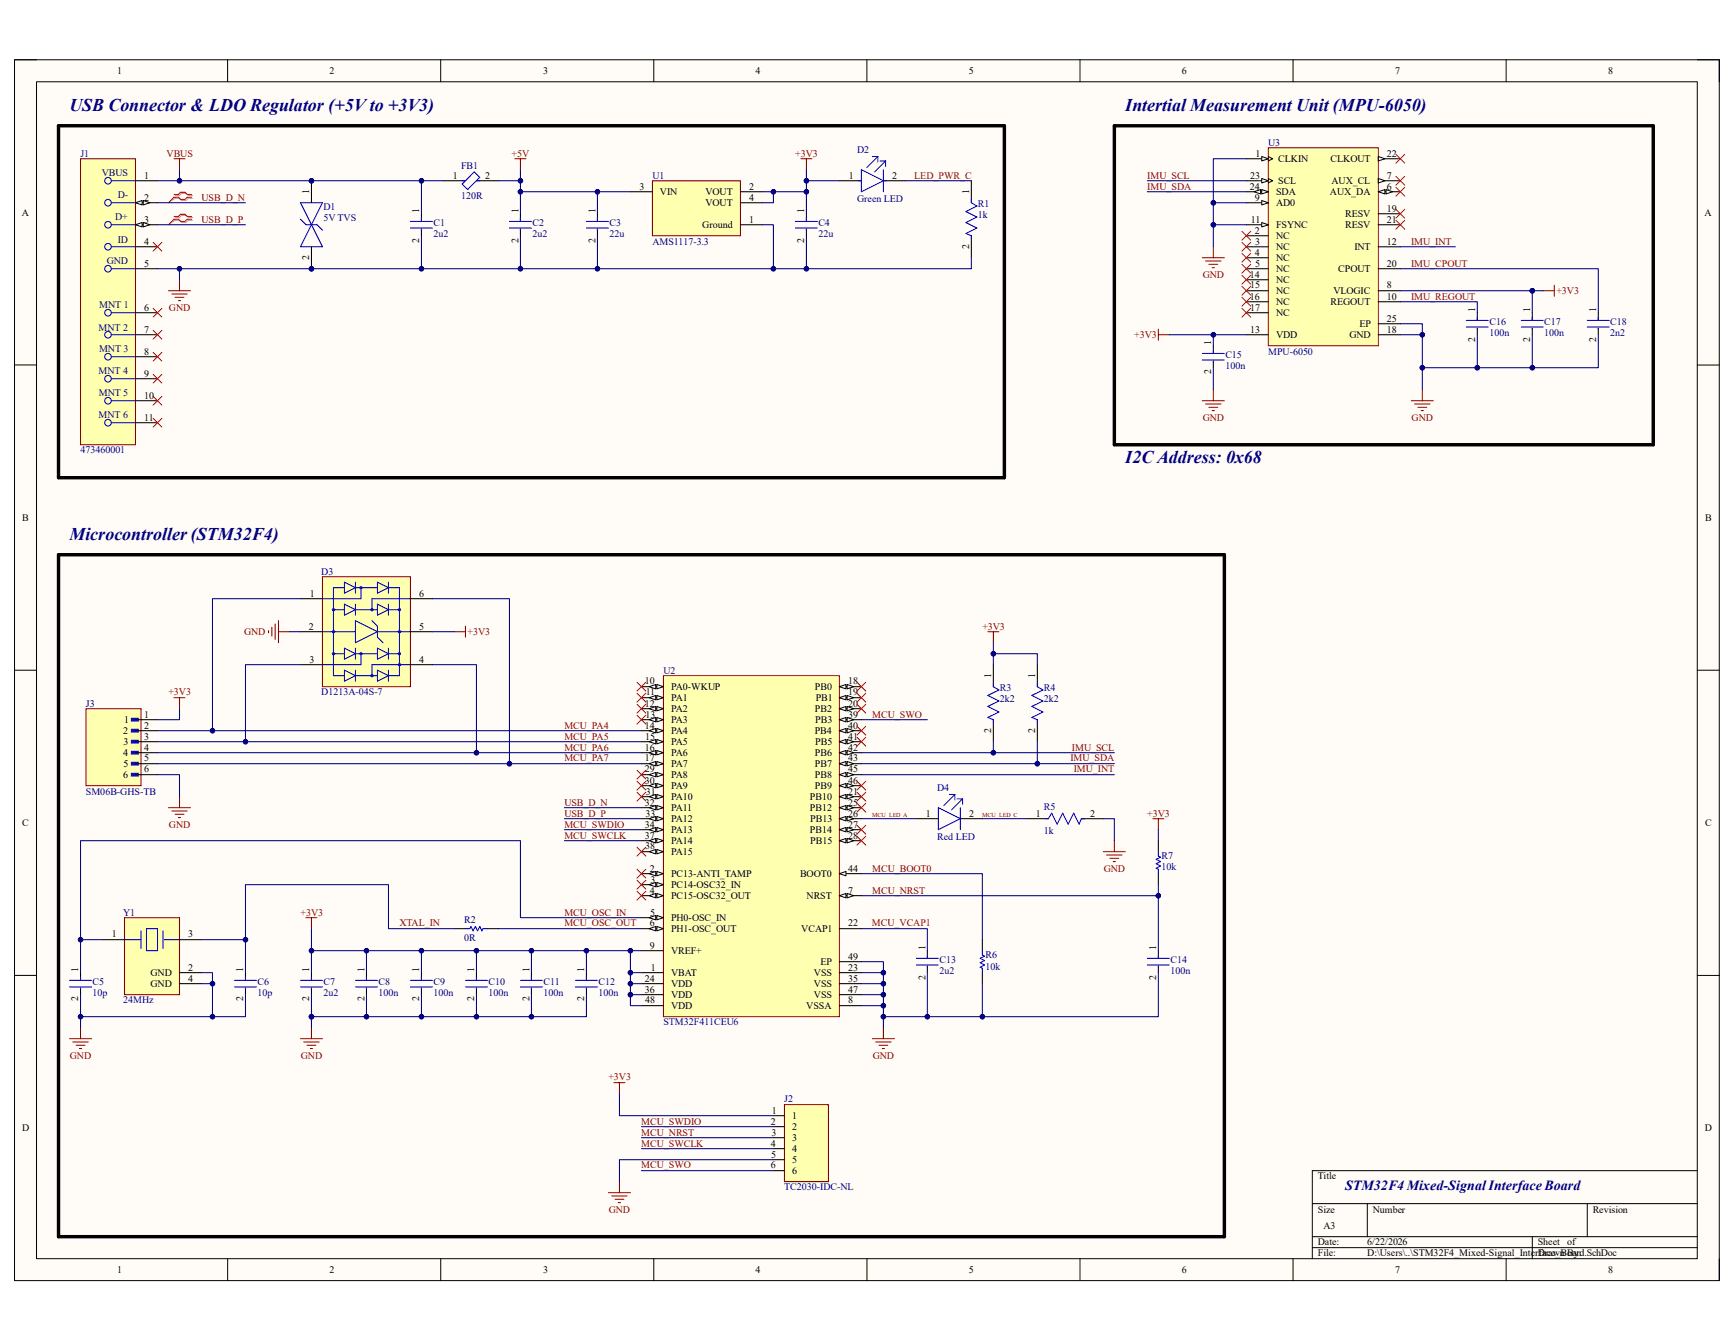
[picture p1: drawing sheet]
<svg xmlns="http://www.w3.org/2000/svg" width="279mm" height="216mm" viewBox="0 0 279 216" stroke-linecap="round" stroke-linejoin="round" font-family="sans-serif">
<defs><g id="words">
<g font-size="2.9" fill="#000080">
<text x="11.2" y="17.9">USB Connector &amp; LDO Regulator (+5V to +3V3)</text>
<text x="181.3" y="17.9">Intertial Measurement Unit (MPU-6050)</text>
<text x="181.3" y="74.6">I2C Address: 0x68</text>
<text x="11.2" y="87">Microcontroller (STM32F4)</text>
</g>
<text font-size="2.2" fill="#000080" x="216.7" y="191.7">STM32F4 Mixed-Signal Interface Board</text>
<g font-size="1.6">
<text x="18.9" y="11.9">1</text>
<text x="53.1" y="11.9">2</text>
<text x="87.5" y="11.9">3</text>
<text x="121.8" y="11.9">4</text>
<text x="156.1" y="11.9">5</text>
<text x="190.4" y="11.9">6</text>
<text x="224.8" y="11.9">7</text>
<text x="259.1" y="11.9">8</text>
<text x="23.2" y="28.8">1</text>
<text x="73" y="28.8">1</text>
<text x="78.2" y="28.8">2</text>
<text x="136.8" y="28.8">1</text>
<text x="143.8" y="28.8">2</text>
<text x="201.5" y="28.8">23</text>
<text x="202.3" y="25.2">1</text>
<text x="206" y="26.1">CLKIN</text>
<text x="206" y="29.7">SCL</text>
<text x="214.4" y="26.1">CLKOUT</text>
<text x="214.5" y="29.7">AUX_CL</text>
<text x="223.5" y="28.8">7</text>
<text x="223.5" y="25.2">22</text>
<text x="3.5" y="34.8">A</text>
<text x="23.2" y="32.3">2</text>
<text x="23.2" y="35.9">3</text>
<text x="49.8" y="31.2" transform="rotate(-90 49.8 31.2)">1</text>
<text x="67.6" y="34.2" transform="rotate(-90 67.6 34.2)">1</text>
<text x="83.5" y="34.2" transform="rotate(-90 83.5 34.2)">1</text>
<text x="95.9" y="34.2" transform="rotate(-90 95.9 34.2)">1</text>
<text x="103" y="30.6">3</text>
<text x="106.3" y="31.5">VIN</text>
<text x="113.7" y="31.5">VOUT</text>
<text x="113.7" y="33.2">VOUT</text>
<text x="120.7" y="30.6">2</text>
<text x="120.7" y="32.3">4</text>
<text x="120.7" y="35.9">1</text>
<text x="129.6" y="34.2" transform="rotate(-90 129.6 34.2)">1</text>
<text x="156.2" y="31.2" transform="rotate(-90 156.2 31.2)">1</text>
<text x="201.4" y="30.6">24</text>
<text x="201.5" y="35.9">11</text>
<text x="202.2" y="32.3">9</text>
<text x="205.6" y="33.2">AD0</text>
<text x="205.6" y="31.5">SDA</text>
<text x="214.3" y="31.5">AUX_DA</text>
<text x="216.7" y="35">RESV</text>
<text x="223.5" y="30.6">6</text>
<text x="223.5" y="34.1">19</text>
<text x="223.5" y="35.9">21</text>
<text x="274.7" y="34.8">A</text>
<text x="23.2" y="39.4">4</text>
<text x="49.8" y="41.9" transform="rotate(-90 49.8 41.9)">2</text>
<text x="67.6" y="39.1" transform="rotate(-90 67.6 39.1)">2</text>
<text x="83.5" y="39.1" transform="rotate(-90 83.5 39.1)">2</text>
<text x="95.9" y="39.1" transform="rotate(-90 95.9 39.1)">2</text>
<text x="113.2" y="36.7">Ground</text>
<text x="129.6" y="39.1" transform="rotate(-90 129.6 39.1)">2</text>
<text x="156.2" y="40.1" transform="rotate(-90 156.2 40.1)">2</text>
<text x="202.2" y="37.6">2</text>
<text x="202.2" y="41.2">4</text>
<text x="202.3" y="39.4">3</text>
<text x="205.6" y="38.5">NC</text>
<text x="205.6" y="40.3">NC</text>
<text x="205.6" y="36.7">FSYNC</text>
<text x="216.7" y="36.7">RESV</text>
<text x="218.2" y="40.3">INT</text>
<text x="223.5" y="39.4">12</text>
<text x="23.2" y="43">5</text>
<text x="201.4" y="44.7">14</text>
<text x="201.4" y="46.5">15</text>
<text x="202.2" y="43">5</text>
<text x="205.6" y="42.1">NC</text>
<text x="205.6" y="43.9">NC</text>
<text x="205.6" y="45.6">NC</text>
<text x="205.6" y="47.4">NC</text>
<text x="214.8" y="47.4">VLOGIC</text>
<text x="215.6" y="43.9">CPOUT</text>
<text x="223.5" y="46.5">8</text>
<text x="223.5" y="43">20</text>
<text x="23.2" y="50">6</text>
<text x="23.2" y="53.6">7</text>
<text x="201.4" y="48.3">16</text>
<text x="201.4" y="50">17</text>
<text x="201.5" y="53.6">13</text>
<text x="205.6" y="49.1">NC</text>
<text x="205.6" y="50.9">NC</text>
<text x="214.4" y="49.1">REGOUT</text>
<text x="219" y="52.7">EP</text>
<text x="223.5" y="48.3">10</text>
<text x="223.5" y="53.6">18</text>
<text x="223.5" y="51.8">25</text>
<text x="237.7" y="50.2" transform="rotate(-90 237.7 50.2)">1</text>
<text x="246.6" y="50.2" transform="rotate(-90 246.6 50.2)">1</text>
<text x="257.2" y="50.2" transform="rotate(-90 257.2 50.2)">1</text>
<text x="23.2" y="57.2">8</text>
<text x="195.2" y="55.5" transform="rotate(-90 195.2 55.5)">1</text>
<text x="205.6" y="54.5">VDD</text>
<text x="217.4" y="54.5">GND</text>
<text x="237.7" y="55" transform="rotate(-90 237.7 55)">2</text>
<text x="246.6" y="55" transform="rotate(-90 246.6 55)">2</text>
<text x="257.2" y="55" transform="rotate(-90 257.2 55)">2</text>
<text x="23.2" y="60.7">9</text>
<text x="23.2" y="64.2">10</text>
<text x="195.2" y="60.3" transform="rotate(-90 195.2 60.3)">2</text>
<text x="23.2" y="67.8">11</text>
<text x="3.6" y="83.9">B</text>
<text x="274.7" y="83.9">B</text>
<text x="49.8" y="101.4">2</text>
<text x="49.9" y="96.1">1</text>
<text x="67.6" y="96.1">6</text>
<text x="67.6" y="101.4">5</text>
<text x="49.9" y="106.8">3</text>
<text x="67.6" y="106.8">4</text>
<text x="103.9" y="110.3">10</text>
<text x="103.9" y="113.8">12</text>
<text x="104.1" y="112.1">11</text>
<text x="108.1" y="111.2">PA0-WKUP</text>
<text x="108.1" y="112.9">PA1</text>
<text x="131.3" y="111.2">PB0</text>
<text x="131.4" y="112.9">PB1</text>
<text x="136.7" y="110.3">18</text>
<text x="136.7" y="112.1">19</text>
<text x="136.7" y="113.8">20</text>
<text x="159.7" y="109.2" transform="rotate(-90 159.7 109.2)">1</text>
<text x="166.8" y="109.2" transform="rotate(-90 166.8 109.2)">1</text>
<text x="19.9" y="118.3">2</text>
<text x="20" y="116.5">1</text>
<text x="23.2" y="115.6">1</text>
<text x="23.2" y="117.4">2</text>
<text x="23.2" y="119.2">3</text>
<text x="103.9" y="117.4">14</text>
<text x="104" y="119.2">15</text>
<text x="104" y="115.6">13</text>
<text x="108.1" y="114.7">PA2</text>
<text x="108.1" y="116.5">PA3</text>
<text x="108.1" y="118.3">PA4</text>
<text x="131.3" y="118.3">PB4</text>
<text x="131.3" y="114.7">PB2</text>
<text x="131.4" y="116.5">PB3</text>
<text x="136.7" y="115.6">39</text>
<text x="136.7" y="117.4">40</text>
<text x="136.7" y="119.2">41</text>
<text x="159.7" y="118.1" transform="rotate(-90 159.7 118.1)">2</text>
<text x="166.8" y="118.1" transform="rotate(-90 166.8 118.1)">2</text>
<text x="19.9" y="121.8">4</text>
<text x="19.9" y="125.3">6</text>
<text x="19.9" y="120.1">3</text>
<text x="19.9" y="123.6">5</text>
<text x="23.2" y="120.9">4</text>
<text x="23.2" y="122.7">5</text>
<text x="23.2" y="124.5">6</text>
<text x="103.9" y="120.9">16</text>
<text x="103.9" y="122.7">17</text>
<text x="103.9" y="124.5">29</text>
<text x="108.1" y="120.1">PA5</text>
<text x="108.1" y="121.8">PA6</text>
<text x="108.1" y="123.6">PA7</text>
<text x="108.1" y="125.3">PA8</text>
<text x="131.3" y="121.8">PB6</text>
<text x="131.3" y="123.6">PB7</text>
<text x="131.3" y="125.3">PB8</text>
<text x="131.4" y="120.1">PB5</text>
<text x="136.7" y="120.9">42</text>
<text x="136.7" y="122.7">43</text>
<text x="136.7" y="124.5">45</text>
<text x="103.9" y="126.2">30</text>
<text x="103.9" y="129.8">32</text>
<text x="104" y="131.6">33</text>
<text x="104.1" y="128">31</text>
<text x="108.1" y="127.1">PA9</text>
<text x="108.1" y="128.9">PA10</text>
<text x="108.1" y="130.7">PA11</text>
<text x="130.5" y="128.9">PB10</text>
<text x="130.5" y="130.7">PB12</text>
<text x="131.3" y="127.1">PB9</text>
<text x="136.7" y="128">21</text>
<text x="136.7" y="129.8">25</text>
<text x="136.7" y="131.6">26</text>
<text x="136.7" y="126.2">46</text>
<text x="149.2" y="131.6">1</text>
<text x="156.2" y="131.6">2</text>
<text x="166.9" y="131.6">1</text>
<text x="175.6" y="131.6">2</text>
<text x="3.6" y="133.1">C</text>
<text x="103.9" y="133.3">34</text>
<text x="103.9" y="135.1">37</text>
<text x="104" y="136.9">38</text>
<text x="108.1" y="132.5">PA12</text>
<text x="108.1" y="134.2">PA13</text>
<text x="108.1" y="136">PA14</text>
<text x="108.1" y="137.8">PA15</text>
<text x="130.5" y="134.2">PB14</text>
<text x="130.6" y="132.5">PB13</text>
<text x="130.6" y="136">PB15</text>
<text x="136.7" y="133.3">27</text>
<text x="136.7" y="135.1">28</text>
<text x="274.7" y="133.1">C</text>
<text x="104.7" y="140.4">2</text>
<text x="104.7" y="144">4</text>
<text x="104.8" y="142.2">3</text>
<text x="108.1" y="141.3">PC13-ANTI_TAMP</text>
<text x="108.1" y="143.1">PC14-OSC32_IN</text>
<text x="128.9" y="141.3">BOOT0</text>
<text x="136.7" y="144">7</text>
<text x="136.7" y="140.4">44</text>
<text x="104.7" y="149.3">6</text>
<text x="104.8" y="147.5">5</text>
<text x="108.1" y="144.9">PC15-OSC32_OUT</text>
<text x="108.1" y="148.4">PH0-OSC_IN</text>
<text x="130" y="144.9">NRST</text>
<text x="136.7" y="149.3">22</text>
<text x="18" y="151">1</text>
<text x="30.3" y="151">3</text>
<text x="104.7" y="152.8">9</text>
<text x="108.1" y="150.2">PH1-OSC_OUT</text>
<text x="108.1" y="153.7">VREF+</text>
<text x="129.1" y="150.2">VCAP1</text>
<text x="132.2" y="155.5">EP</text>
<text x="136.7" y="154.6">49</text>
<text x="149.1" y="153" transform="rotate(-90 149.1 153)">1</text>
<text x="186.3" y="153" transform="rotate(-90 186.3 153)">1</text>
<text x="12.6" y="161.3" transform="rotate(-90 12.6 161.3)">2</text>
<text x="12.6" y="156.5" transform="rotate(-90 12.6 156.5)">1</text>
<text x="24.3" y="157.3">GND</text>
<text x="24.3" y="159">GND</text>
<text x="30.3" y="156.4">2</text>
<text x="30.3" y="158.2">4</text>
<text x="39.2" y="161.3" transform="rotate(-90 39.2 161.3)">2</text>
<text x="39.2" y="156.5" transform="rotate(-90 39.2 156.5)">1</text>
<text x="49.8" y="161.3" transform="rotate(-90 49.8 161.3)">2</text>
<text x="49.8" y="156.5" transform="rotate(-90 49.8 156.5)">1</text>
<text x="58.7" y="161.3" transform="rotate(-90 58.7 161.3)">2</text>
<text x="58.7" y="156.5" transform="rotate(-90 58.7 156.5)">1</text>
<text x="67.6" y="161.3" transform="rotate(-90 67.6 161.3)">2</text>
<text x="67.6" y="156.5" transform="rotate(-90 67.6 156.5)">1</text>
<text x="76.4" y="161.3" transform="rotate(-90 76.4 161.3)">2</text>
<text x="76.4" y="156.5" transform="rotate(-90 76.4 156.5)">1</text>
<text x="85.3" y="161.3" transform="rotate(-90 85.3 161.3)">2</text>
<text x="85.3" y="156.5" transform="rotate(-90 85.3 156.5)">1</text>
<text x="94.2" y="161.3" transform="rotate(-90 94.2 161.3)">2</text>
<text x="94.2" y="156.5" transform="rotate(-90 94.2 156.5)">1</text>
<text x="103.9" y="158.2">24</text>
<text x="103.9" y="159.9">36</text>
<text x="104" y="161.7">48</text>
<text x="104.9" y="156.4">1</text>
<text x="108.1" y="157.3">VBAT</text>
<text x="108.1" y="159">VDD</text>
<text x="108.1" y="160.8">VDD</text>
<text x="131.1" y="157.3">VSS</text>
<text x="131.1" y="159">VSS</text>
<text x="131.1" y="160.8">VSS</text>
<text x="136.7" y="161.7">8</text>
<text x="136.7" y="156.4">23</text>
<text x="136.7" y="158.2">35</text>
<text x="136.7" y="159.9">47</text>
<text x="149.1" y="157.8" transform="rotate(-90 149.1 157.8)">2</text>
<text x="186.3" y="157.8" transform="rotate(-90 186.3 157.8)">2</text>
<text x="108.1" y="162.6">VDD</text>
<text x="129.9" y="162.6">VSSA</text>
<text x="124.4" y="179.4">1</text>
<text x="3.6" y="182.3">D</text>
<text x="124.2" y="181.2">2</text>
<text x="124.2" y="184.7">4</text>
<text x="124.3" y="183">3</text>
<text x="127.6" y="180.3">1</text>
<text x="127.6" y="182.1">2</text>
<text x="127.6" y="183.9">3</text>
<text x="127.6" y="185.6">4</text>
<text x="274.7" y="182.3">D</text>
<text x="124.2" y="188.3">6</text>
<text x="124.2" y="186.5">5</text>
<text x="127.6" y="187.4">5</text>
<text x="127.6" y="189.1">6</text>
<text x="212.3" y="190">Title</text>
<text x="212.3" y="195.4">Size</text>
<text x="221.2" y="195.4">Number</text>
<text x="256.6" y="195.4">Revision</text>
<text x="212.3" y="200.7">Date:</text>
<text x="212.3" y="202.4">File:</text>
<text x="213.2" y="198">A3</text>
<text x="220.3" y="200.7">6/22/2026</text>
<text x="220.3" y="202.4">D:\Users\..\STM32F4_Mixed-Signal_Interface_Board.SchDoc</text>
<text x="247.8" y="202.4">Drawn By:</text>
<text x="247.8" y="200.7">Sheet</text>
<text x="252.5" y="200.7">of</text>
<text x="18.9" y="205.1">1</text>
<text x="53.1" y="205.1">2</text>
<text x="87.5" y="205.1">3</text>
<text x="121.8" y="205.1">4</text>
<text x="156.1" y="205.1">5</text>
<text x="190.4" y="205.1">6</text>
<text x="224.8" y="205.1">7</text>
<text x="259.1" y="205.1">8</text>
</g>
<g font-size="1.6" fill="#000080">
<text x="204.3" y="23.5">U3</text>
<text x="13" y="25.2">J1</text>
<text x="16.4" y="28.4">VBUS</text>
<text x="74.3" y="27.2">FB1</text>
<text x="105.1" y="28.8">U1</text>
<text x="138.1" y="24.7">D2</text>
<text x="18.5" y="35.5">D+</text>
<text x="19" y="32">D-</text>
<text x="52.1" y="33.9">D1</text>
<text x="52.1" y="35.7">5V TVS</text>
<text x="74.3" y="32.1">120R</text>
<text x="138.1" y="32.5">Green LED</text>
<text x="157.6" y="33.4">R1</text>
<text x="157.6" y="35.2">1k</text>
<text x="19" y="39.1">ID</text>
<text x="69.8" y="36.4">C1</text>
<text x="69.8" y="38.2">2u2</text>
<text x="85.8" y="36.4">C2</text>
<text x="85.8" y="38.2">2u2</text>
<text x="98.2" y="36.4">C3</text>
<text x="98.2" y="38.2">22u</text>
<text x="105.1" y="39.4">AMS1117-3.3</text>
<text x="131.9" y="36.4">C4</text>
<text x="131.9" y="38.2">22u</text>
<text x="17.2" y="42.6">GND</text>
<text x="15.9" y="53.3">MNT 2</text>
<text x="16" y="49.7">MNT 1</text>
<text x="240" y="52.4">C16</text>
<text x="248.8" y="52.4">C17</text>
<text x="259.5" y="52.4">C18</text>
<text x="16" y="56.8">MNT 3</text>
<text x="197.4" y="57.7">C15</text>
<text x="197.4" y="59.4">100n</text>
<text x="204.3" y="57.2">MPU-6050</text>
<text x="240" y="54.1">100n</text>
<text x="248.8" y="54.1">100n</text>
<text x="259.5" y="54.1">2n2</text>
<text x="15.9" y="60.3">MNT 4</text>
<text x="15.9" y="63.9">MNT 5</text>
<text x="15.9" y="67.4">MNT 6</text>
<text x="13" y="73.1">473460001</text>
<text x="51.8" y="92.6">D3</text>
<text x="13.8" y="113.8">J3</text>
<text x="51.8" y="112.1">D1213A-04S-7</text>
<text x="106.9" y="108.5">U2</text>
<text x="161.1" y="111.4">R3</text>
<text x="161.1" y="113.1">2k2</text>
<text x="168.2" y="111.4">R4</text>
<text x="168.2" y="113.1">2k2</text>
<text x="13.8" y="128">SM06B-GHS-TB</text>
<text x="151" y="127.5">D4</text>
<text x="168.2" y="130.5">R5</text>
<text x="151" y="135.3">Red LED</text>
<text x="168.2" y="134.4">1k</text>
<text x="187.2" y="138.5">R7</text>
<text x="187.2" y="140.3">10k</text>
<text x="19.9" y="147.5">Y1</text>
<text x="74.8" y="148.8">R2</text>
<text x="74.8" y="151.6">0R</text>
<text x="151.4" y="155.2">C13</text>
<text x="158.8" y="154.4">R6</text>
<text x="188.6" y="155.2">C14</text>
<text x="14.9" y="158.7">C5</text>
<text x="14.9" y="160.4">10p</text>
<text x="19.9" y="161.7">24MHz</text>
<text x="41.5" y="158.7">C6</text>
<text x="41.5" y="160.4">10p</text>
<text x="52.1" y="158.7">C7</text>
<text x="52.1" y="160.4">2u2</text>
<text x="61" y="158.7">C8</text>
<text x="61" y="160.4">100n</text>
<text x="69.8" y="158.7">C9</text>
<text x="69.8" y="160.4">100n</text>
<text x="78.7" y="158.7">C10</text>
<text x="78.7" y="160.4">100n</text>
<text x="87.6" y="158.7">C11</text>
<text x="87.6" y="160.4">100n</text>
<text x="96.4" y="158.7">C12</text>
<text x="96.4" y="160.4">100n</text>
<text x="151.4" y="156.9">2u2</text>
<text x="158.8" y="156.2">10k</text>
<text x="188.6" y="156.9">100n</text>
<text x="106.9" y="165.2">STM32F411CEU6</text>
<text x="126.4" y="177.6">J2</text>
<text x="126.4" y="191.8">TC2030-IDC-NL</text>
</g>
<g font-size="1.6" fill="#800000">
<text x="26.8" y="25.2">VBUS</text>
<text x="82.4" y="25.2">+5V</text>
<text x="128.1" y="25.2">+3V3</text>
<text x="147.3" y="28.8">LED_PWR_C</text>
<text x="184.9" y="28.8">IMU_SCL</text>
<text x="32.5" y="32.3">USB_D_N</text>
<text x="32.5" y="35.9">USB_D_P</text>
<text x="184.9" y="30.6">IMU_SDA</text>
<text x="227.4" y="39.4">IMU_INT</text>
<text x="193.8" y="44.7">GND</text>
<text x="227.4" y="43">IMU_CPOUT</text>
<text x="250.8" y="47.4">+3V3</text>
<text x="27.2" y="50">GND</text>
<text x="227.4" y="48.3">IMU_REGOUT</text>
<text x="182.8" y="54.5">+3V3</text>
<text x="193.8" y="67.8">GND</text>
<text x="227.5" y="67.8">GND</text>
<text x="158.3" y="101.4">+3V3</text>
<text x="39.3" y="102.3">GND</text>
<text x="75.4" y="102.3">+3V3</text>
<text x="27.1" y="112.1">+3V3</text>
<text x="90.9" y="117.4">MCU_PA4</text>
<text x="90.9" y="119.2">MCU_PA5</text>
<text x="140.5" y="115.6">MCU_SWO</text>
<text x="90.9" y="120.9">MCU_PA6</text>
<text x="90.9" y="122.7">MCU_PA7</text>
<text x="172.5" y="122.7">IMU_SDA</text>
<text x="172.7" y="120.9">IMU_SCL</text>
<text x="173" y="124.5">IMU_INT</text>
<text x="90.9" y="129.8">USB_D_N</text>
<text x="90.9" y="131.6">USB_D_P</text>
<text x="184.9" y="131.6">+3V3</text>
<text x="27.2" y="133.3">GND</text>
<text x="90.9" y="135.1">MCU_SWCLK</text>
<text x="90.9" y="133.3">MCU_SWDIO</text>
<text x="140.5" y="140.4">MCU_BOOT0</text>
<text x="140.5" y="144">MCU_NRST</text>
<text x="177.8" y="140.4">GND</text>
<text x="48.4" y="147.5">+3V3</text>
<text x="64.3" y="149.3">XTAL_IN</text>
<text x="90.9" y="147.5">MCU_OSC_IN</text>
<text x="90.9" y="149.3">MCU_OSC_OUT</text>
<text x="140.5" y="149.3">MCU_VCAP1</text>
<text x="11.3" y="170.6">GND</text>
<text x="48.5" y="170.6">GND</text>
<text x="140.6" y="170.6">GND</text>
<text x="98" y="174.1">+3V3</text>
<text x="103.3" y="181.2">MCU_SWDIO</text>
<text x="103.3" y="183">MCU_NRST</text>
<text x="103.3" y="184.7">MCU_SWCLK</text>
<text x="103.3" y="188.3">MCU_SWO</text>
<text x="98.1" y="195.4">GND</text>
</g>
<g font-size="1" fill="#800000">
<text x="140.5" y="131.7">MCU_LED_A</text>
<text x="158.3" y="131.7">MCU_LED_C</text>
</g>
</g></defs>
<path d="M2.3 9.6h274.7v196.7h-274.7z" fill-rule="evenodd" fill="#fffcf8"/>
<path d="M2.3 9.6h274.7v196.7h-274.7z" fill="none" stroke="#000" stroke-width=".16"/>
<path d="M5.9 13.2h267.6v189.6h-267.6z" fill-rule="evenodd" fill="#fffcf8"/>
<g fill="none" stroke="#000" stroke-width=".16">
<path d="M2.3 9.6h3.6M5.9 13.2h267.6v189.6h-267.6zM36.7 9.6v3.6M71 9.6v3.6M105.3 9.6v3.6M139.7 9.6v3.6M174 9.6v3.6M208.4 9.6v3.6M242.7 9.6v3.6M273.5 9.6h3.5v3.6M2.3 58.8h3.6M273.5 58.8h3.5"/>
<path d="M2.3 108h3.6M273.5 108h3.5M2.3 157.2h3.6M273.5 157.2h3.5M211.5 193.9h62M211.5 199.3h62M220.3 193.9v5.4M246.9 199.3v3.5M255.8 193.9v5.4M273.5 188.6h-62v14.2M36.7 202.8v3.5M71 202.8v3.5"/>
<path d="M105.3 202.8v3.5M139.7 202.8v3.5M174 202.8v3.5M208.4 202.8v3.5M211.5 201h62M242.7 202.8v3.5M277 202.8v3.5"/>
</g>
<path d="M106.9 108.9h28.3v54.9h-28.3z" fill-rule="evenodd" fill="#ffffb0"/>
<path d="M106.9 108.9h28.3v54.9h-28.3z" fill="none" stroke="#800000" stroke-width=".16"/>
<path d="M103.4 156.7h3.5M103.4 140.8h3.5" fill="none" stroke="#000" stroke-width=".17"/>
<path d="M105.8 140.4l1.1 .4-1.1 .3z" fill="#f8fcff"/>
<path d="M105.8 140.4l1.1 .4-1.1 .3z" fill="none" stroke="#000" stroke-width=".16"/>
<path d="M104.6 140.8l1.1-.4v.7z" fill="#f8fcff"/>
<path d="M104.6 140.8l1.1-.4v.7z" fill="none" stroke="#000" stroke-width=".16"/>
<path d="M103.4 142.5h3.5" fill="none" stroke="#000" stroke-width=".17"/>
<path d="M105.8 142.2l1.1 .3-1.1 .4z" fill="#f8fcff"/>
<path d="M105.8 142.2l1.1 .3-1.1 .4z" fill="none" stroke="#000" stroke-width=".16"/>
<path d="M104.6 142.5l1.1-.3v.7z" fill="#f8fcff"/>
<path d="M104.6 142.5l1.1-.3v.7z" fill="none" stroke="#000" stroke-width=".16"/>
<path d="M103.4 144.3h3.5" fill="none" stroke="#000" stroke-width=".17"/>
<path d="M105.8 144l1.1 .3-1.1 .4z" fill="#f8fcff"/>
<path d="M105.8 144l1.1 .3-1.1 .4z" fill="none" stroke="#000" stroke-width=".16"/>
<path d="M104.6 144.3l1.1-.3v.7z" fill="#f8fcff"/>
<path d="M104.6 144.3l1.1-.3v.7z" fill="none" stroke="#000" stroke-width=".16"/>
<path d="M103.4 147.9h3.5" fill="none" stroke="#000" stroke-width=".17"/>
<path d="M105.8 147.5l1.1 .4-1.1 .3z" fill="#f8fcff"/>
<path d="M105.8 147.5l1.1 .4-1.1 .3z" fill="none" stroke="#000" stroke-width=".16"/>
<path d="M104.6 147.9l1.1-.4v.7z" fill="#f8fcff"/>
<path d="M104.6 147.9l1.1-.4v.7z" fill="none" stroke="#000" stroke-width=".16"/>
<path d="M103.4 149.6h3.5" fill="none" stroke="#000" stroke-width=".17"/>
<path d="M105.8 149.3l1.1 .3-1.1 .4z" fill="#f8fcff"/>
<path d="M105.8 149.3l1.1 .3-1.1 .4z" fill="none" stroke="#000" stroke-width=".16"/>
<path d="M104.6 149.6l1.1-.3v.7z" fill="#f8fcff"/>
<path d="M104.6 149.6l1.1-.3v.7z" fill="none" stroke="#000" stroke-width=".16"/>
<path d="M135.2 144.3h3.6" fill="none" stroke="#000" stroke-width=".17"/>
<path d="M135.2 144.3l1.1-.3v.7z" fill="#f8fcff"/>
<path d="M135.2 144.3l1.1-.3v.7z" fill="none" stroke="#000" stroke-width=".16"/>
<path d="M136.5 144l1.1 .3-1.1 .4z" fill="#f8fcff"/>
<path d="M136.5 144l1.1 .3-1.1 .4z" fill="none" stroke="#000" stroke-width=".16"/>
<path d="M103.4 110.6h3.5M103.4 153.2h3.5M135.2 162h3.6" fill="none" stroke="#000" stroke-width=".17"/>
<path d="M105.8 110.3l1.1 .3-1.1 .4z" fill="#f8fcff"/>
<path d="M105.8 110.3l1.1 .3-1.1 .4z" fill="none" stroke="#000" stroke-width=".16"/>
<path d="M104.6 110.6l1.1-.3v.7z" fill="#f8fcff"/>
<path d="M104.6 110.6l1.1-.3v.7z" fill="none" stroke="#000" stroke-width=".16"/>
<path d="M103.4 112.4h3.5" fill="none" stroke="#000" stroke-width=".17"/>
<path d="M105.8 112.1l1.1 .3-1.1 .4z" fill="#f8fcff"/>
<path d="M105.8 112.1l1.1 .3-1.1 .4z" fill="none" stroke="#000" stroke-width=".16"/>
<path d="M104.6 112.4l1.1-.3v.7z" fill="#f8fcff"/>
<path d="M104.6 112.4l1.1-.3v.7z" fill="none" stroke="#000" stroke-width=".16"/>
<path d="M103.4 114.2h3.5" fill="none" stroke="#000" stroke-width=".17"/>
<path d="M105.8 113.8l1.1 .4-1.1 .3z" fill="#f8fcff"/>
<path d="M105.8 113.8l1.1 .4-1.1 .3z" fill="none" stroke="#000" stroke-width=".16"/>
<path d="M104.6 114.2l1.1-.4v.7z" fill="#f8fcff"/>
<path d="M104.6 114.2l1.1-.4v.7z" fill="none" stroke="#000" stroke-width=".16"/>
<path d="M103.4 116h3.5" fill="none" stroke="#000" stroke-width=".17"/>
<path d="M105.8 115.6l1.1 .4-1.1 .3z" fill="#f8fcff"/>
<path d="M105.8 115.6l1.1 .4-1.1 .3z" fill="none" stroke="#000" stroke-width=".16"/>
<path d="M104.6 116l1.1-.4v.7z" fill="#f8fcff"/>
<path d="M104.6 116l1.1-.4v.7z" fill="none" stroke="#000" stroke-width=".16"/>
<path d="M103.4 117.7h3.5" fill="none" stroke="#000" stroke-width=".17"/>
<path d="M105.8 117.4l1.1 .3-1.1 .4z" fill="#f8fcff"/>
<path d="M105.8 117.4l1.1 .3-1.1 .4z" fill="none" stroke="#000" stroke-width=".16"/>
<path d="M104.6 117.7l1.1-.3v.7z" fill="#f8fcff"/>
<path d="M104.6 117.7l1.1-.3v.7z" fill="none" stroke="#000" stroke-width=".16"/>
<path d="M103.4 119.5h3.5" fill="none" stroke="#000" stroke-width=".17"/>
<path d="M105.8 119.1l1.1 .4-1.1 .4z" fill="#f8fcff"/>
<path d="M105.8 119.1l1.1 .4-1.1 .4z" fill="none" stroke="#000" stroke-width=".16"/>
<path d="M104.6 119.5l1.1-.4v.8z" fill="#f8fcff"/>
<path d="M104.6 119.5l1.1-.4v.8z" fill="none" stroke="#000" stroke-width=".16"/>
<path d="M103.4 121.3h3.5" fill="none" stroke="#000" stroke-width=".17"/>
<path d="M105.8 120.9l1.1 .4-1.1 .3z" fill="#f8fcff"/>
<path d="M105.8 120.9l1.1 .4-1.1 .3z" fill="none" stroke="#000" stroke-width=".16"/>
<path d="M104.6 121.3l1.1-.4v.7z" fill="#f8fcff"/>
<path d="M104.6 121.3l1.1-.4v.7z" fill="none" stroke="#000" stroke-width=".16"/>
<path d="M103.4 123h3.5" fill="none" stroke="#000" stroke-width=".17"/>
<path d="M105.8 122.7l1.1 .3-1.1 .4z" fill="#f8fcff"/>
<path d="M105.8 122.7l1.1 .3-1.1 .4z" fill="none" stroke="#000" stroke-width=".16"/>
<path d="M104.6 123l1.1-.3v.7z" fill="#f8fcff"/>
<path d="M104.6 123l1.1-.3v.7z" fill="none" stroke="#000" stroke-width=".16"/>
<path d="M135.2 110.6h3.6" fill="none" stroke="#000" stroke-width=".17"/>
<path d="M135.2 110.6l1.1-.3v.7z" fill="#f8fcff"/>
<path d="M135.2 110.6l1.1-.3v.7z" fill="none" stroke="#000" stroke-width=".16"/>
<path d="M136.5 110.3l1.1 .3-1.1 .4z" fill="#f8fcff"/>
<path d="M136.5 110.3l1.1 .3-1.1 .4z" fill="none" stroke="#000" stroke-width=".16"/>
<path d="M135.2 112.4h3.6" fill="none" stroke="#000" stroke-width=".17"/>
<path d="M135.2 112.4l1.1-.3v.7z" fill="#f8fcff"/>
<path d="M135.2 112.4l1.1-.3v.7z" fill="none" stroke="#000" stroke-width=".16"/>
<path d="M136.5 112.1l1.1 .3-1.1 .4z" fill="#f8fcff"/>
<path d="M136.5 112.1l1.1 .3-1.1 .4z" fill="none" stroke="#000" stroke-width=".16"/>
<path d="M135.2 114.2h3.6" fill="none" stroke="#000" stroke-width=".17"/>
<path d="M135.2 114.2l1.1-.4v.7z" fill="#f8fcff"/>
<path d="M135.2 114.2l1.1-.4v.7z" fill="none" stroke="#000" stroke-width=".16"/>
<path d="M136.5 113.8l1.1 .4-1.1 .3z" fill="#f8fcff"/>
<path d="M136.5 113.8l1.1 .4-1.1 .3z" fill="none" stroke="#000" stroke-width=".16"/>
<path d="M135.2 128.4h3.6" fill="none" stroke="#000" stroke-width=".17"/>
<path d="M135.2 128.4l1.1-.4v.7z" fill="#f8fcff"/>
<path d="M135.2 128.4l1.1-.4v.7z" fill="none" stroke="#000" stroke-width=".16"/>
<path d="M136.5 128l1.1 .4-1.1 .3z" fill="#f8fcff"/>
<path d="M136.5 128l1.1 .4-1.1 .3z" fill="none" stroke="#000" stroke-width=".16"/>
<path d="M135.2 130.1h3.6M103.4 158.5h3.5M135.2 149.6h3.6M135.2 156.7h3.6" fill="none" stroke="#000" stroke-width=".17"/>
<path d="M135.2 130.1l1.1-.3v.7z" fill="#f8fcff"/>
<path d="M135.2 130.1l1.1-.3v.7z" fill="none" stroke="#000" stroke-width=".16"/>
<path d="M136.5 129.8l1.1 .3-1.1 .4z" fill="#f8fcff"/>
<path d="M136.5 129.8l1.1 .3-1.1 .4z" fill="none" stroke="#000" stroke-width=".16"/>
<path d="M135.2 131.9h3.6" fill="none" stroke="#000" stroke-width=".17"/>
<path d="M135.2 131.9l1.1-.3v.7z" fill="#f8fcff"/>
<path d="M135.2 131.9l1.1-.3v.7z" fill="none" stroke="#000" stroke-width=".16"/>
<path d="M136.5 131.6l1.1 .3-1.1 .4z" fill="#f8fcff"/>
<path d="M136.5 131.6l1.1 .3-1.1 .4z" fill="none" stroke="#000" stroke-width=".16"/>
<path d="M135.2 133.7h3.6" fill="none" stroke="#000" stroke-width=".17"/>
<path d="M135.2 133.7l1.1-.4v.7z" fill="#f8fcff"/>
<path d="M135.2 133.7l1.1-.4v.7z" fill="none" stroke="#000" stroke-width=".16"/>
<path d="M136.5 133.3l1.1 .4-1.1 .3z" fill="#f8fcff"/>
<path d="M136.5 133.3l1.1 .4-1.1 .3z" fill="none" stroke="#000" stroke-width=".16"/>
<path d="M135.2 135.5h3.6" fill="none" stroke="#000" stroke-width=".17"/>
<path d="M135.2 135.5l1.1-.4v.7z" fill="#f8fcff"/>
<path d="M135.2 135.5l1.1-.4v.7z" fill="none" stroke="#000" stroke-width=".16"/>
<path d="M136.5 135.1l1.1 .4-1.1 .3z" fill="#f8fcff"/>
<path d="M136.5 135.1l1.1 .4-1.1 .3z" fill="none" stroke="#000" stroke-width=".16"/>
<path d="M103.4 124.8h3.5" fill="none" stroke="#000" stroke-width=".17"/>
<path d="M105.8 124.5l1.1 .3-1.1 .4z" fill="#f8fcff"/>
<path d="M105.8 124.5l1.1 .3-1.1 .4z" fill="none" stroke="#000" stroke-width=".16"/>
<path d="M104.6 124.8l1.1-.3v.7z" fill="#f8fcff"/>
<path d="M104.6 124.8l1.1-.3v.7z" fill="none" stroke="#000" stroke-width=".16"/>
<path d="M103.4 126.6h3.5" fill="none" stroke="#000" stroke-width=".17"/>
<path d="M105.8 126.2l1.1 .4-1.1 .3z" fill="#f8fcff"/>
<path d="M105.8 126.2l1.1 .4-1.1 .3z" fill="none" stroke="#000" stroke-width=".16"/>
<path d="M104.6 126.6l1.1-.4v.7z" fill="#f8fcff"/>
<path d="M104.6 126.6l1.1-.4v.7z" fill="none" stroke="#000" stroke-width=".16"/>
<path d="M103.4 128.4h3.5" fill="none" stroke="#000" stroke-width=".17"/>
<path d="M105.8 128l1.1 .4-1.1 .3z" fill="#f8fcff"/>
<path d="M105.8 128l1.1 .4-1.1 .3z" fill="none" stroke="#000" stroke-width=".16"/>
<path d="M104.6 128.4l1.1-.4v.7z" fill="#f8fcff"/>
<path d="M104.6 128.4l1.1-.4v.7z" fill="none" stroke="#000" stroke-width=".16"/>
<path d="M103.4 130.1h3.5" fill="none" stroke="#000" stroke-width=".17"/>
<path d="M105.8 129.8l1.1 .3-1.1 .4z" fill="#f8fcff"/>
<path d="M105.8 129.8l1.1 .3-1.1 .4z" fill="none" stroke="#000" stroke-width=".16"/>
<path d="M104.6 130.1l1.1-.3v.7z" fill="#f8fcff"/>
<path d="M104.6 130.1l1.1-.3v.7z" fill="none" stroke="#000" stroke-width=".16"/>
<path d="M103.4 131.9h3.5" fill="none" stroke="#000" stroke-width=".17"/>
<path d="M105.8 131.6l1.1 .3-1.1 .4z" fill="#f8fcff"/>
<path d="M105.8 131.6l1.1 .3-1.1 .4z" fill="none" stroke="#000" stroke-width=".16"/>
<path d="M104.6 131.9l1.1-.3v.7z" fill="#f8fcff"/>
<path d="M104.6 131.9l1.1-.3v.7z" fill="none" stroke="#000" stroke-width=".16"/>
<path d="M103.4 133.7h3.5" fill="none" stroke="#000" stroke-width=".17"/>
<path d="M105.8 133.3l1.1 .4-1.1 .3z" fill="#f8fcff"/>
<path d="M105.8 133.3l1.1 .4-1.1 .3z" fill="none" stroke="#000" stroke-width=".16"/>
<path d="M104.6 133.7l1.1-.4v.7z" fill="#f8fcff"/>
<path d="M104.6 133.7l1.1-.4v.7z" fill="none" stroke="#000" stroke-width=".16"/>
<path d="M103.4 135.5h3.5M135.2 158.5h3.6M103.4 160.3h3.5" fill="none" stroke="#000" stroke-width=".17"/>
<path d="M105.8 135.1l1.1 .4-1.1 .3z" fill="#f8fcff"/>
<path d="M105.8 135.1l1.1 .4-1.1 .3z" fill="none" stroke="#000" stroke-width=".16"/>
<path d="M104.6 135.5l1.1-.4v.7z" fill="#f8fcff"/>
<path d="M104.6 135.5l1.1-.4v.7z" fill="none" stroke="#000" stroke-width=".16"/>
<path d="M103.4 137.2h3.5" fill="none" stroke="#000" stroke-width=".17"/>
<path d="M105.8 136.9l1.1 .3-1.1 .4z" fill="#f8fcff"/>
<path d="M105.8 136.9l1.1 .3-1.1 .4z" fill="none" stroke="#000" stroke-width=".16"/>
<path d="M104.6 137.2l1.1-.3v.7z" fill="#f8fcff"/>
<path d="M104.6 137.2l1.1-.3v.7z" fill="none" stroke="#000" stroke-width=".16"/>
<path d="M135.2 116h3.6" fill="none" stroke="#000" stroke-width=".17"/>
<path d="M135.2 116l1.1-.4v.7z" fill="#f8fcff"/>
<path d="M135.2 116l1.1-.4v.7z" fill="none" stroke="#000" stroke-width=".16"/>
<path d="M136.5 115.6l1.1 .4-1.1 .3z" fill="#f8fcff"/>
<path d="M136.5 115.6l1.1 .4-1.1 .3z" fill="none" stroke="#000" stroke-width=".16"/>
<path d="M135.2 117.7h3.6" fill="none" stroke="#000" stroke-width=".17"/>
<path d="M135.2 117.7l1.1-.3v.7z" fill="#f8fcff"/>
<path d="M135.2 117.7l1.1-.3v.7z" fill="none" stroke="#000" stroke-width=".16"/>
<path d="M136.5 117.4l1.1 .3-1.1 .4z" fill="#f8fcff"/>
<path d="M136.5 117.4l1.1 .3-1.1 .4z" fill="none" stroke="#000" stroke-width=".16"/>
<path d="M135.2 119.5h3.6" fill="none" stroke="#000" stroke-width=".17"/>
<path d="M135.2 119.5l1.1-.4v.8z" fill="#f8fcff"/>
<path d="M135.2 119.5l1.1-.4v.8z" fill="none" stroke="#000" stroke-width=".16"/>
<path d="M136.5 119.1l1.1 .4-1.1 .4z" fill="#f8fcff"/>
<path d="M136.5 119.1l1.1 .4-1.1 .4z" fill="none" stroke="#000" stroke-width=".16"/>
<path d="M135.2 121.3h3.6" fill="none" stroke="#000" stroke-width=".17"/>
<path d="M135.2 121.3l1.1-.4v.7z" fill="#f8fcff"/>
<path d="M135.2 121.3l1.1-.4v.7z" fill="none" stroke="#000" stroke-width=".16"/>
<path d="M136.5 120.9l1.1 .4-1.1 .3z" fill="#f8fcff"/>
<path d="M136.5 120.9l1.1 .4-1.1 .3z" fill="none" stroke="#000" stroke-width=".16"/>
<path d="M135.2 123h3.6" fill="none" stroke="#000" stroke-width=".17"/>
<path d="M135.2 123l1.1-.3v.7z" fill="#f8fcff"/>
<path d="M135.2 123l1.1-.3v.7z" fill="none" stroke="#000" stroke-width=".16"/>
<path d="M136.5 122.7l1.1 .3-1.1 .4z" fill="#f8fcff"/>
<path d="M136.5 122.7l1.1 .3-1.1 .4z" fill="none" stroke="#000" stroke-width=".16"/>
<path d="M135.2 140.8h3.6" fill="none" stroke="#000" stroke-width=".17"/>
<path d="M135.2 140.8l1.1-.4v.7z" fill="#f8fcff"/>
<path d="M135.2 140.8l1.1-.4v.7z" fill="none" stroke="#000" stroke-width=".16"/>
<path d="M135.2 124.8h3.6" fill="none" stroke="#000" stroke-width=".17"/>
<path d="M135.2 124.8l1.1-.3v.7z" fill="#f8fcff"/>
<path d="M135.2 124.8l1.1-.3v.7z" fill="none" stroke="#000" stroke-width=".16"/>
<path d="M136.5 124.5l1.1 .3-1.1 .4z" fill="#f8fcff"/>
<path d="M136.5 124.5l1.1 .3-1.1 .4z" fill="none" stroke="#000" stroke-width=".16"/>
<path d="M135.2 126.6h3.6" fill="none" stroke="#000" stroke-width=".17"/>
<path d="M135.2 126.6l1.1-.4v.7z" fill="#f8fcff"/>
<path d="M135.2 126.6l1.1-.4v.7z" fill="none" stroke="#000" stroke-width=".16"/>
<path d="M136.5 126.2l1.1 .4-1.1 .3z" fill="#f8fcff"/>
<path d="M136.5 126.2l1.1 .4-1.1 .3z" fill="none" stroke="#000" stroke-width=".16"/>
<g fill="none" stroke="#000" stroke-width=".17">
<path d="M186.6 135.5v1.7M50.2 156.7v1.3M50.2 159.2v1.1M59 156.7v1.3M59 159.2v1.1M67.9 156.7v1.3M67.9 159.2v1.1M76.8 156.7v1.3M76.8 159.2v1.1M85.6 156.7v1.3M85.6 159.2v1.1M94.5 156.7v1.3"/>
<path d="M94.5 159.2v1.1M135.2 154.9h3.6M149.4 153.2v1.2M149.4 155.7v1M158.3 151.4v1.8M158.3 156.7v1.8M186.6 140.8v1.7M186.6 153.2v1.2M186.6 155.7v1M103.4 162h3.5M135.2 160.3h3.6"/>
</g>
<g fill="none" stroke="#800000" stroke-width=".17">
<path d="M185.8 131.9h1.7M186.6 131.9v1.8M49.3 147.9h1.8M50.2 147.9v1.7M48.4 167.3h3.6M48.9 167.9h2.5M49.5 168.4h1.4M50 168.9h.4M50.2 165.6v1.7M140.6 167.3h3.5M141.1 167.9h2.5M141.6 168.4h1.4"/>
<path d="M142.2 168.9h.3M142.3 165.6v1.7"/>
</g>
<g fill="none" stroke="#00f" stroke-width=".17">
<path d="M186.6 137.2v.7l.4 .2-.7 .4 .7 .3-.7 .4 .7 .3-.7 .4 .3 .2v.7M48.4 158h3.6M48.4 159h3.6M50.2 157.4v.6M50.2 159.2v.2M57.3 158h3.5M57.3 159h3.5M59 157.4v.6M59 159.2v.2M66.1 158h3.6M66.1 159h3.6M67.9 157.4v.6"/>
<path d="M67.9 159.2v.2M75 158h3.5M75 159h3.5M76.8 157.4v.6M76.8 159.2v.2M83.9 158h3.5M83.9 159h3.5M85.6 157.4v.6M85.6 159.2v.2M92.7 158h3.6M92.7 159h3.6M94.5 157.4v.6"/>
<path d="M94.5 159.2v.2M147.7 154.4h3.5M147.7 155.5h3.5M149.4 153.9v.5M149.4 155.7v.1M158.3 153.2v.7l.3 .2-.7 .3 .7 .4-.7 .3 .7 .4-.7 .3 .4 .2v.7M184.9 154.4h3.5M184.9 155.5h3.5M186.6 153.9v.5M186.6 155.7v.1"/>
</g>
<path d="M20.1 147.9h8.8v12.4h-8.8z" fill-rule="evenodd" fill="#ffffb0"/>
<path d="M20.1 147.9h8.8v12.4h-8.8zM11.2 167.3h3.5M11.7 167.9h2.5M12.3 168.4h1.4M12.8 168.9h.3M13 165.6v1.7" fill="none" stroke="#800000" stroke-width=".17"/>
<g fill="none" stroke="#00f" stroke-width=".17">
<path d="M11.2 158h3.5M11.2 159h3.5M13 157.4v.6M13 159.2v.2M20.1 151.4h2.6M22.7 150v2.8M23.6 149.6h1.8v3.6h-1.8zM26.3 150v2.8M26.4 151.4h2.5M37.8 158h3.5M37.8 159h3.5M39.6 157.4v.6"/>
<path d="M39.6 159.2v.2M75 149.6h.7l.2-.3 .3 .7 .4-.7 .3 .7 .4-.7 .4 .7 .1-.4h.7"/>
</g>
<path d="M13 156.7v1.3M13 159.2v1.1M16.5 151.4h3.6M28.9 151.4h3.6M28.9 156.7h3.6M28.9 158.5h3.6M39.6 156.7v1.3M39.6 159.2v1.1M73.2 149.6h1.8M78.5 149.6h1.8" fill="none" stroke="#000" stroke-width=".17"/>
<path d="M204.4 23.8h17.7v31.9h-17.7z" fill-rule="evenodd" fill="#ffffb0"/>
<path d="M204.4 23.8h17.7v31.9h-17.7z" fill="none" stroke="#800000" stroke-width=".16"/>
<path d="M200.8 25.6h3.6" fill="none" stroke="#000" stroke-width=".17"/>
<path d="M203.3 25.2l1.1 .4-1.1 .3z" fill="#f8fcff"/>
<path d="M203.3 25.2l1.1 .4-1.1 .3zM204.4 25.2l.7 .4-.7 .3" fill="none" stroke="#000" stroke-width=".16"/>
<path d="M200.8 38h3.6M200.8 39.8h3.6M222.1 30.9h3.5M200.8 41.5h3.6M200.8 43.3h3.6" fill="none" stroke="#000" stroke-width=".17"/>
<path d="M222.1 30.9l1-.4v.8z" fill="#f8fcff"/>
<path d="M222.1 30.9l1-.4v.8z" fill="none" stroke="#000" stroke-width=".16"/>
<path d="M223.3 30.5l1.1 .4-1.1 .4z" fill="#f8fcff"/>
<path d="M223.3 30.5l1.1 .4-1.1 .4z" fill="none" stroke="#000" stroke-width=".16"/>
<path d="M222.1 29.1h3.5" fill="none" stroke="#000" stroke-width=".17"/>
<path d="M222.1 28.8l1 .3-1 .4z" fill="#f8fcff"/>
<path d="M222.1 28.8l1 .3-1 .4z" fill="none" stroke="#000" stroke-width=".16"/>
<path d="M200.8 32.7h3.6M222.1 46.8h3.5" fill="none" stroke="#000" stroke-width=".17"/>
<path d="M203.3 32.3l1.1 .4-1.1 .3z" fill="#f8fcff"/>
<path d="M203.3 32.3l1.1 .4-1.1 .3z" fill="none" stroke="#000" stroke-width=".16"/>
<path d="M200.8 36.2h3.6M222.1 48.6h3.5" fill="none" stroke="#000" stroke-width=".17"/>
<path d="M203.3 35.9l1.1 .3-1.1 .4z" fill="#f8fcff"/>
<path d="M203.3 35.9l1.1 .3-1.1 .4z" fill="none" stroke="#000" stroke-width=".16"/>
<path d="M222.1 39.8h3.5M222.1 34.4h3.5M222.1 36.2h3.5M222.1 25.6h3.5M200.8 53.9h3.6M200.8 45.1h3.6M200.8 46.8h3.6M200.8 48.6h3.6M200.8 50.4h3.6M222.1 53.9h3.5M222.1 43.3h3.5" fill="none" stroke="#000" stroke-width=".17"/>
<path d="M222.1 25.2l1 .4-1 .3z" fill="#f8fcff"/>
<path d="M222.1 25.2l1 .4-1 .3z" fill="none" stroke="#000" stroke-width=".16"/>
<path d="M200.8 29.1h3.6" fill="none" stroke="#000" stroke-width=".17"/>
<path d="M203.3 28.8l1.1 .3-1.1 .4z" fill="#f8fcff"/>
<path d="M203.3 28.8l1.1 .3-1.1 .4zM204.4 28.8l.7 .3-.7 .4" fill="none" stroke="#000" stroke-width=".16"/>
<path d="M200.8 30.9h3.6" fill="none" stroke="#000" stroke-width=".17"/>
<path d="M203.3 30.5l1.1 .4-1.1 .4z" fill="#f8fcff"/>
<path d="M203.3 30.5l1.1 .4-1.1 .4z" fill="none" stroke="#000" stroke-width=".16"/>
<path d="M202.1 30.9l1-.4v.8z" fill="#f8fcff"/>
<path d="M202.1 30.9l1-.4v.8z" fill="none" stroke="#000" stroke-width=".16"/>
<path d="M195.5 55.7v1.2M195.5 58.2v1M222.1 52.2h3.5M238 50.4v1.2M238 52.9v1M246.9 50.4v1.2M246.9 52.9v1M257.5 50.4v1.2M257.5 52.9v1" fill="none" stroke="#000" stroke-width=".17"/>
<g fill="none" stroke="#800000" stroke-width=".17">
<path d="M195.5 39.8v1.7M186.6 53v1.8M186.6 53.9h1.8M193.7 41.5h3.6M194.3 42.1h2.4M194.8 42.6h1.4M195.3 43.1h.4M248.7 46.8h1.7M250.4 46v1.7M193.7 64.6h3.6M194.3 65.1h2.4M194.8 65.6h1.4"/>
<path d="M195.3 66.2h.4M195.5 62.8v1.8M227.4 64.6h3.5M227.9 65.1h2.5M228.5 65.6h1.4M229 66.2h.4M229.2 62.8v1.8"/>
</g>
<g fill="none" stroke="#00f" stroke-width=".17">
<path d="M193.7 56.9h3.6M193.7 58h3.6M195.5 56.4v.5M195.5 58.2v.2M236.3 51.6h3.5M236.3 52.7h3.5M238 51.1v.5M238 52.9v.1M245.1 51.6h3.6M245.1 52.7h3.6M246.9 51.1v.5M246.9 52.9v.1"/>
<path d="M255.8 51.6h3.5M255.8 52.7h3.5M257.5 51.1v.5M257.5 52.9v.1"/>
</g>
<g fill="none" stroke="#f00" stroke-width=".16">
<path d="M200.1 37.3l1.4 1.4M200.1 39.1l1.4 1.4M201.5 37.3l-1.4 1.4M201.5 39.1l-1.4 1.4M224.9 24.9l1.4 1.4M224.9 28.4l1.4 1.4M224.9 30.2l1.4 1.4M224.9 33.7l1.4 1.4M224.9 35.5l1.4 1.4M226.3 24.9l-1.4 1.4M226.3 28.4l-1.4 1.4M226.3 30.2l-1.4 1.4"/>
<path d="M226.3 33.7l-1.4 1.4M226.3 35.5l-1.4 1.4M200.1 40.8l1.4 1.4M200.1 42.6l1.4 1.4M200.1 44.4l1.4 1.4M200.1 46.1l1.4 1.5M200.1 47.9l1.4 1.4M200.1 49.7l1.4 1.4M201.5 40.8l-1.4 1.4M201.5 42.6l-1.4 1.4M201.5 44.4l-1.4 1.4M201.5 46.1l-1.4 1.5"/>
<path d="M201.5 47.9l-1.4 1.4M201.5 49.7l-1.4 1.4"/>
</g>
<path d="M105.1 29.1h14.2v8.9h-14.2z" fill-rule="evenodd" fill="#ffffb0"/>
<path d="M105.1 29.1h14.2v8.9h-14.2z" fill="none" stroke="#800000" stroke-width=".17"/>
<path d="M101.6 30.9h3.5M119.3 30.9h3.5M119.3 32.7h3.5M119.3 36.2h3.5" fill="none" stroke="#000" stroke-width=".17"/>
<path d="M13 25.6h8.8v46.1h-8.8z" fill-rule="evenodd" fill="#ffffb0"/>
<path d="M13 25.6h8.8v46.1h-8.8z" fill="none" stroke="#800000" stroke-width=".17"/>
<g fill="none" stroke="#00f" stroke-width=".17">
<path d="M17.9 29.1h3.9M17.9 32.7h3.9M17.9 36.2h3.9M17.9 39.8h3.9M17.9 43.3h3.9M17.9 50.4h3.9M17.9 53.9h3.9M17.9 57.5h3.9M17.9 61h3.9M17.9 64.6h3.9M17.9 68.1h3.9"/>
<circle cx="17.4" cy="32.7" r=".53"/>
<circle cx="17.4" cy="39.8" r=".53"/>
<circle cx="17.4" cy="36.2" r=".53"/>
<circle cx="17.4" cy="29.1" r=".53"/>
<circle cx="17.4" cy="53.9" r=".53"/>
<circle cx="17.4" cy="57.5" r=".53"/>
<circle cx="17.4" cy="43.3" r=".53"/>
<circle cx="17.4" cy="50.4" r=".53"/>
<circle cx="17.4" cy="61" r=".53"/>
<circle cx="17.4" cy="68.1" r=".53"/>
<circle cx="17.4" cy="64.6" r=".53"/>
</g>
<path d="M21.8 29.1h3.6M21.8 32.7h3.6" fill="none" stroke="#000" stroke-width=".17"/>
<path d="M21.8 32.7l1.1-.4v.7z" fill="#f8fcff"/>
<path d="M21.8 32.7l1.1-.4v.7z" fill="none" stroke="#000" stroke-width=".16"/>
<path d="M23.1 32.3l1 .4-1 .3z" fill="#f8fcff"/>
<path d="M23.1 32.3l1 .4-1 .3z" fill="none" stroke="#000" stroke-width=".16"/>
<path d="M21.8 36.2h3.6" fill="none" stroke="#000" stroke-width=".17"/>
<path d="M21.8 36.2l1.1-.3v.7z" fill="#f8fcff"/>
<path d="M21.8 36.2l1.1-.3v.7z" fill="none" stroke="#000" stroke-width=".16"/>
<path d="M23.1 35.9l1 .3-1 .4z" fill="#f8fcff"/>
<path d="M23.1 35.9l1 .3-1 .4z" fill="none" stroke="#000" stroke-width=".16"/>
<g fill="none" stroke="#000" stroke-width=".17">
<path d="M21.8 39.8h3.6M67.9 34.4v1.3M67.9 36.9v1.1M71.5 29.1h3.5M76.8 29.1h3.5M83.9 34.4v1.3M83.9 36.9v1.1M21.8 43.3h3.6M21.8 50.4h3.6M21.8 53.9h3.6M21.8 57.5h3.6M21.8 61h3.6"/>
<path d="M21.8 64.6h3.6M21.8 68.1h3.6"/>
</g>
<g fill="none" stroke="#f00" stroke-width=".16">
<path d="M24.7 39l1.4 1.5M26.1 39l-1.4 1.5M24.7 56.8l1.4 1.4M24.7 53.2l1.4 1.4M24.7 49.7l1.4 1.4M26.1 56.8l-1.4 1.4M26.1 53.2l-1.4 1.4M26.1 49.7l-1.4 1.4M24.7 67.4l1.4 1.4M24.7 63.9l1.4 1.4M24.7 60.3l1.4 1.4M26.1 67.4l-1.4 1.4"/>
<path d="M26.1 63.9l-1.4 1.4M26.1 60.3l-1.4 1.4"/>
</g>
<path d="M28 25.6h1.8M28.9 25.6v1.7M27.1 46.8h3.6M27.7 47.4h2.5M28.2 47.9h1.4M28.7 48.4h.4M28.9 45.1v1.7" fill="none" stroke="#800000" stroke-width=".17"/>
<path d="M66.1 35.7h3.6M66.1 36.7h3.6M67.9 35.1v.6M67.9 36.9v.2M74.5 29.1h.5M76.4 27.7l.9 .9-1.9 1.9-.9-.8zM76.8 29.1h.5M82.1 35.7h3.5M82.1 36.7h3.5M83.9 35.1v.6M83.9 36.9v.2" fill="none" stroke="#00f" stroke-width=".17"/>
<circle cx="50.2" cy="29.1" r=".35" fill="#000080"/>
<circle cx="50.2" cy="29.1" r=".35" fill="none" stroke="#000080" stroke-width=".16"/>
<circle cx="50.2" cy="43.3" r=".35" fill="#000080"/>
<circle cx="50.2" cy="43.3" r=".35" fill="none" stroke="#000080" stroke-width=".16"/>
<path d="M48.4 32.7h3.6l-1.8 3.5zM48.4 35.3l.9 .9h1.8l.9 .9M50.2 36.2l1.8 3.6h-3.6z" fill="none" stroke="#00f" stroke-width=".17"/>
<path d="M50.2 29.1v3.6" fill="none" stroke="#000" stroke-width=".17"/>
<circle cx="50.2" cy="29.1" r=".35" fill="#000080"/>
<circle cx="50.2" cy="29.1" r=".35" fill="none" stroke="#000080" stroke-width=".16"/>
<path d="M50.2 39.8v3.5" fill="none" stroke="#000" stroke-width=".17"/>
<circle cx="50.2" cy="43.3" r=".35" fill="#000080"/>
<circle cx="50.2" cy="43.3" r=".35" fill="none" stroke="#000080" stroke-width=".16"/>
<path d="M83 25.6h1.7M83.9 25.6v1.7M129 25.6h1.8M129.9 25.6v1.7M159.2 101.8h1.7M160.1 101.8v1.8M177.8 137.2h3.5M178.3 137.8h2.5M178.8 138.3h1.5M179.4 138.8h.3M179.6 135.5v1.7" fill="none" stroke="#800000" stroke-width=".17"/>
<path d="M28.2 31.5h.7l.4-.3h.7l.3 .3h.7M28.2 32h.7l.4 .3h.7l.3-.3h.7M28.2 35.1h.7l.4-.4h.7l.3 .4h.7M28.2 35.5h.7l.4 .4h.7l.3-.4h.7" fill="none" stroke="#d0a19e" stroke-width=".17"/>
<path d="M28.2 32l-1.1 .7M28.2 35.5l-1.1 .7" fill="none" stroke="#d0a19e" stroke-width=".16"/>
<path d="M28 31.3h.7l.4-.3h.7l.4 .3h.7M28 31.8h.7l.4 .3h.7l.4-.3h.7M28 34.9h.7l.4-.4h.7l.4 .4h.7M28 35.3h.7l.4 .4h.7l.4-.4h.7" fill="none" stroke="#f00" stroke-width=".17"/>
<g fill="none" stroke="#f00" stroke-width=".16">
<path d="M28 31.8l-.9 .9M28 35.3l-.9 .9M102.6 109.9l1.5 1.4M102.6 111.7l1.5 1.4M102.6 113.5l1.5 1.4M102.6 115.2l1.5 1.5M104.1 109.9l-1.5 1.4M104.1 111.7l-1.5 1.4M104.1 113.5l-1.5 1.4M104.1 115.2l-1.5 1.5M138.1 118.8l1.4 1.4M138.1 117l1.4 1.4"/>
<path d="M138.1 113.5l1.4 1.4M138.1 111.7l1.4 1.4M138.1 109.9l1.4 1.4M139.5 118.8l-1.4 1.4M139.5 117l-1.4 1.4M139.5 113.5l-1.4 1.4M139.5 111.7l-1.4 1.4M139.5 109.9l-1.4 1.4M102.6 124.1l1.5 1.4M102.6 125.9l1.5 1.4M102.6 127.7l1.5 1.4M102.6 136.5l1.5 1.4"/>
<path d="M104.1 124.1l-1.5 1.4M104.1 125.9l-1.5 1.4M104.1 127.7l-1.5 1.4M104.1 136.5l-1.5 1.4M138.1 134.7l1.4 1.5M138.1 133l1.4 1.4M138.1 129.4l1.4 1.4M138.1 127.7l1.4 1.4M138.1 125.9l1.4 1.4M139.5 134.7l-1.4 1.5M139.5 133l-1.4 1.4M139.5 129.4l-1.4 1.4"/>
<path d="M139.5 127.7l-1.4 1.4M139.5 125.9l-1.4 1.4M102.6 140.1l1.5 1.4M102.6 141.8l1.5 1.4M102.6 143.6l1.5 1.4M104.1 140.1l-1.5 1.4M104.1 141.8l-1.5 1.4M104.1 143.6l-1.5 1.4"/>
</g>
<g fill="none" stroke="#000" stroke-width=".17">
<path d="M96.3 34.4v1.3M96.3 36.9v1.1M129.9 34.4v1.3M129.9 36.9v1.1M135.2 29.1h3.6M142.3 29.1h3.6M156.5 29.1v3.6M156.5 38v3.5M160.1 107.1v3.5M160.1 116v3.5M167.1 107.1v3.5M167.1 116v3.5"/>
<path d="M147.7 131.9h3.5M154.7 131.9h3.6M165.4 131.9h3.5M174.2 131.9h3.6"/>
</g>
<g fill="none" stroke="#00f" stroke-width=".17">
<path d="M94.5 35.7h3.5M94.5 36.7h3.5M96.3 35.1v.6M96.3 36.9v.2M128.2 35.7h3.5M128.2 36.7h3.5M129.9 35.1v.6M129.9 36.9v.2M138.3 29.1h.5M138.8 27.3l3.5 1.8-3.5 1.8zM140.6 25.2h.9M141.5 25.2l-1.8 1.8"/>
<path d="M141.5 25.2v.9M141.8 25.9h.9M142.3 27.3v3.6M142.3 29.1h.6M142.7 25.9l-1.8 1.8M142.7 25.9v.9M156.5 32.1v.6l.9 .5-1.8 .9 1.8 .9-1.8 .9 1.8 .8-1.8 .9 .9 .4v.5M160.1 110.1v.5l.8 .6-1.7 .9 1.7 .8-1.7 .9 1.7 .9-1.7 .9 .9 .4v.5M167.1 110.1v.5l.9 .6-1.7 .9 1.7 .8-1.7 .9 1.7 .9-1.7 .9 .8 .4v.5M151.2 130.1l3.5 1.8-3.5 1.8zM153 128h.9M153.9 128l-1.8 1.8"/>
<path d="M153.9 128v.9M154.2 128.7h.9M154.7 130.1v3.6M155.1 128.7l-1.8 1.8M155.1 128.7v.9M168.4 131.9h.5l.6-.9 .8 1.8 .9-1.8 .9 1.8 .9-1.8 .9 1.8 .3-.9h.6"/>
</g>
<path d="M126.4 178h7.1v12.4h-7.1z" fill-rule="evenodd" fill="#ffffb0"/>
<path d="M98.9 174.4h1.8M99.8 174.4v1.8M126.4 178h7.1v12.4h-7.1zM98 192.2h3.6M98.6 192.7h2.4M99.1 193.2h1.4M99.6 193.8h.4M99.8 190.4v1.8" fill="none" stroke="#800000" stroke-width=".17"/>
<path d="M124.6 179.8h1.8M124.6 181.5h1.8M124.6 183.3h1.8M124.6 185.1h1.8M124.6 186.8h1.8M124.6 188.6h1.8" fill="none" stroke="#000" stroke-width=".17"/>
<path d="M13.9 114.2h8.8v12.4h-8.8z" fill-rule="evenodd" fill="#ffffb0"/>
<path d="M13.9 114.2h8.8v12.4h-8.8z" fill="none" stroke="#800000" stroke-width=".17"/>
<path d="M21.2 115.7h1.1v.5h-1.1z" fill-rule="evenodd" fill="#00f"/>
<path d="M21.2 115.7h1.1v.5h-1.1z" fill="none" stroke="#00f" stroke-width=".17"/>
<path d="M21.2 117.5h1.1v.5h-1.1z" fill-rule="evenodd" fill="#00f"/>
<path d="M21.2 117.5h1.1v.5h-1.1z" fill="none" stroke="#00f" stroke-width=".17"/>
<path d="M21.2 119.3h1.1v.4h-1.1z" fill-rule="evenodd" fill="#00f"/>
<path d="M21.2 119.3h1.1v.4h-1.1z" fill="none" stroke="#00f" stroke-width=".17"/>
<path d="M21.2 121.1h1.1v.4h-1.1z" fill-rule="evenodd" fill="#00f"/>
<path d="M21.2 121.1h1.1v.4h-1.1z" fill="none" stroke="#00f" stroke-width=".17"/>
<path d="M21.2 122.8h1.1v.5h-1.1z" fill-rule="evenodd" fill="#00f"/>
<path d="M21.2 122.8h1.1v.5h-1.1z" fill="none" stroke="#00f" stroke-width=".17"/>
<path d="M21.2 124.6h1.1v.4h-1.1z" fill-rule="evenodd" fill="#00f"/>
<path d="M21.2 124.6h1.1v.4h-1.1z" fill="none" stroke="#00f" stroke-width=".17"/>
<path d="M21.8 116h3.6M21.8 117.7h3.6M21.8 119.5h3.6M21.8 121.3h3.6M21.8 123h3.6M21.8 124.8h3.6" fill="none" stroke="#000" stroke-width=".17"/>
<path d="M28 112.4h1.8M28.9 112.4v1.8M27.2 130.1h3.5M27.7 130.7h2.5M28.2 131.2h1.4M28.7 131.7h.4M28.9 128.4v1.7" fill="none" stroke="#800000" stroke-width=".17"/>
<path d="M9.4 20.3h152.4v56.7h-152.4zM179.6 20.3h86.8v51.4h-86.8zM9.4 89.4h187.9v109.9h-187.9z" fill="none" stroke="#000" stroke-width=".55"/>
<path d="M52 92.9h14.1v17.7h-14.1z" fill-rule="evenodd" fill="#ffffb0"/>
<path d="M52 92.9h14.1v17.7h-14.1zM43.3 101.6v.4M43.8 101.1v1.4M44.3 100.5v2.5M44.9 100v3.6M44.9 101.8h1.7M73.2 101.8h1.8M75 100.9v1.8" fill="none" stroke="#800000" stroke-width=".17"/>
<g fill="none" stroke="#00f" stroke-width=".17">
<path d="M53.7 98.2h1.8M55.5 93.8l1.8 .9-1.8 .9zM55.5 97.4l1.8 .8-1.8 .9zM55.5 94.7h-1.8v14.2h1.8M57.3 93.8v1.8M57.3 97.4v1.7M57.3 94.7h3.5M57.3 98.2h3.5M58.2 94.7v1.8h-6.2M60.8 93.8l1.8 .9-1.8 .9zM60.8 97.4l1.8 .8-1.8 .9zM62.6 94.7h1.8v14.2h-1.8"/>
<path d="M62.6 93.8v1.8M62.6 97.4v1.7M62.6 98.2h1.8M66.1 96.5h-6.2v1.7M52 101.8h5.3M53.7 105.3h1.8M55.5 104.4l1.8 .9-1.8 .9zM55.5 108l1.8 .9-1.8 .9zM57.3 100l3.5 1.8-3.5 1.8zM57.3 104.4v1.8M57.3 108v1.8M57.3 105.3h3.5"/>
<path d="M57.3 108.9h3.5M58.2 105.3v1.8h-6.2M59.9 100l.9 .9v1.8l.9 .9M60.8 104.4l1.8 .9-1.8 .9zM60.8 108l1.8 .9-1.8 .9zM60.8 101.8h5.3M62.6 104.4v1.8M62.6 108v1.8M62.6 105.3h1.8M66.1 107.1h-6.2v1.8"/>
<circle cx="53.7" cy="98.2" r=".18"/>
<circle cx="58.2" cy="94.7" r=".18"/>
<circle cx="59.9" cy="98.2" r=".18"/>
<circle cx="64.4" cy="98.2" r=".18"/>
<circle cx="53.7" cy="105.3" r=".18"/>
<circle cx="53.7" cy="101.8" r=".18"/>
<circle cx="58.2" cy="105.3" r=".18"/>
<circle cx="59.9" cy="108.9" r=".18"/>
<circle cx="64.4" cy="107.1" r=".18"/>
<circle cx="64.4" cy="105.3" r=".18"/>
<circle cx="64.4" cy="101.8" r=".18"/>
</g>
<path d="M48.4 96.5h3.6M66.1 96.5h3.6M48.4 107.1h3.6M48.4 101.8h3.6M66.1 107.1h3.6M66.1 101.8h3.6" fill="none" stroke="#000" stroke-width=".17"/>
<path d="M50.2 149.6v3.6h53.2" fill="none" stroke="#000080" stroke-width=".17"/>
<circle cx="50.2" cy="153.2" r=".35" fill="#000080"/>
<circle cx="50.2" cy="153.2" r=".35" fill="none" stroke="#000080" stroke-width=".16"/>
<circle cx="59" cy="153.2" r=".35" fill="#000080"/>
<circle cx="59" cy="153.2" r=".35" fill="none" stroke="#000080" stroke-width=".16"/>
<circle cx="67.9" cy="153.2" r=".35" fill="#000080"/>
<circle cx="67.9" cy="153.2" r=".35" fill="none" stroke="#000080" stroke-width=".16"/>
<circle cx="76.8" cy="153.2" r=".35" fill="#000080"/>
<circle cx="76.8" cy="153.2" r=".35" fill="none" stroke="#000080" stroke-width=".16"/>
<circle cx="85.6" cy="153.2" r=".35" fill="#000080"/>
<circle cx="85.6" cy="153.2" r=".35" fill="none" stroke="#000080" stroke-width=".16"/>
<circle cx="94.5" cy="153.2" r=".35" fill="#000080"/>
<circle cx="94.5" cy="153.2" r=".35" fill="none" stroke="#000080" stroke-width=".16"/>
<circle cx="101.6" cy="153.2" r=".35" fill="#000080"/>
<circle cx="101.6" cy="153.2" r=".35" fill="none" stroke="#000080" stroke-width=".16"/>
<path d="M101.6 153.2v3.5h1.8" fill="none" stroke="#000080" stroke-width=".17"/>
<circle cx="101.6" cy="156.7" r=".35" fill="#000080"/>
<circle cx="101.6" cy="156.7" r=".35" fill="none" stroke="#000080" stroke-width=".16"/>
<circle cx="101.6" cy="153.2" r=".35" fill="#000080"/>
<circle cx="101.6" cy="153.2" r=".35" fill="none" stroke="#000080" stroke-width=".16"/>
<path d="M101.6 156.7v1.8h1.8" fill="none" stroke="#000080" stroke-width=".17"/>
<circle cx="101.6" cy="158.5" r=".35" fill="#000080"/>
<circle cx="101.6" cy="158.5" r=".35" fill="none" stroke="#000080" stroke-width=".16"/>
<circle cx="101.6" cy="156.7" r=".35" fill="#000080"/>
<circle cx="101.6" cy="156.7" r=".35" fill="none" stroke="#000080" stroke-width=".16"/>
<path d="M101.6 158.5v1.8h1.8" fill="none" stroke="#000080" stroke-width=".17"/>
<circle cx="101.6" cy="160.3" r=".35" fill="#000080"/>
<circle cx="101.6" cy="160.3" r=".35" fill="none" stroke="#000080" stroke-width=".16"/>
<circle cx="101.6" cy="158.5" r=".35" fill="#000080"/>
<circle cx="101.6" cy="158.5" r=".35" fill="none" stroke="#000080" stroke-width=".16"/>
<path d="M101.6 160.3v1.7h1.8" fill="none" stroke="#000080" stroke-width=".17"/>
<circle cx="101.6" cy="160.3" r=".35" fill="#000080"/>
<circle cx="101.6" cy="160.3" r=".35" fill="none" stroke="#000080" stroke-width=".16"/>
<path d="M138.8 154.9h3.5v10.7" fill="none" stroke="#000080" stroke-width=".17"/>
<circle cx="142.3" cy="156.7" r=".35" fill="#000080"/>
<circle cx="142.3" cy="156.7" r=".35" fill="none" stroke="#000080" stroke-width=".16"/>
<circle cx="142.3" cy="158.5" r=".35" fill="#000080"/>
<circle cx="142.3" cy="158.5" r=".35" fill="none" stroke="#000080" stroke-width=".16"/>
<circle cx="142.3" cy="160.3" r=".35" fill="#000080"/>
<circle cx="142.3" cy="160.3" r=".35" fill="none" stroke="#000080" stroke-width=".16"/>
<circle cx="142.3" cy="162" r=".35" fill="#000080"/>
<circle cx="142.3" cy="162" r=".35" fill="none" stroke="#000080" stroke-width=".16"/>
<circle cx="142.3" cy="163.8" r=".35" fill="#000080"/>
<circle cx="142.3" cy="163.8" r=".35" fill="none" stroke="#000080" stroke-width=".16"/>
<path d="M138.8 156.7h3.5" fill="none" stroke="#000080" stroke-width=".17"/>
<circle cx="142.3" cy="156.7" r=".35" fill="#000080"/>
<circle cx="142.3" cy="156.7" r=".35" fill="none" stroke="#000080" stroke-width=".16"/>
<path d="M138.8 158.5h3.5" fill="none" stroke="#000080" stroke-width=".17"/>
<circle cx="142.3" cy="158.5" r=".35" fill="#000080"/>
<circle cx="142.3" cy="158.5" r=".35" fill="none" stroke="#000080" stroke-width=".16"/>
<path d="M138.8 160.3h3.5" fill="none" stroke="#000080" stroke-width=".17"/>
<circle cx="142.3" cy="160.3" r=".35" fill="#000080"/>
<circle cx="142.3" cy="160.3" r=".35" fill="none" stroke="#000080" stroke-width=".16"/>
<path d="M138.8 162h3.5" fill="none" stroke="#000080" stroke-width=".17"/>
<circle cx="142.3" cy="162" r=".35" fill="#000080"/>
<circle cx="142.3" cy="162" r=".35" fill="none" stroke="#000080" stroke-width=".16"/>
<path d="M94.5 153.2v3.5" fill="none" stroke="#000080" stroke-width=".17"/>
<circle cx="94.5" cy="153.2" r=".35" fill="#000080"/>
<circle cx="94.5" cy="153.2" r=".35" fill="none" stroke="#000080" stroke-width=".16"/>
<path d="M50.2 153.2v3.5" fill="none" stroke="#000080" stroke-width=".17"/>
<circle cx="50.2" cy="153.2" r=".35" fill="#000080"/>
<circle cx="50.2" cy="153.2" r=".35" fill="none" stroke="#000080" stroke-width=".16"/>
<path d="M59 153.2v3.5" fill="none" stroke="#000080" stroke-width=".17"/>
<circle cx="59" cy="153.2" r=".35" fill="#000080"/>
<circle cx="59" cy="153.2" r=".35" fill="none" stroke="#000080" stroke-width=".16"/>
<path d="M67.9 153.2v3.5" fill="none" stroke="#000080" stroke-width=".17"/>
<circle cx="67.9" cy="153.2" r=".35" fill="#000080"/>
<circle cx="67.9" cy="153.2" r=".35" fill="none" stroke="#000080" stroke-width=".16"/>
<path d="M76.8 153.2v3.5" fill="none" stroke="#000080" stroke-width=".17"/>
<circle cx="76.8" cy="153.2" r=".35" fill="#000080"/>
<circle cx="76.8" cy="153.2" r=".35" fill="none" stroke="#000080" stroke-width=".16"/>
<path d="M85.6 153.2v3.5" fill="none" stroke="#000080" stroke-width=".17"/>
<circle cx="85.6" cy="153.2" r=".35" fill="#000080"/>
<circle cx="85.6" cy="153.2" r=".35" fill="none" stroke="#000080" stroke-width=".16"/>
<path d="M50.2 160.3v3.5" fill="none" stroke="#000080" stroke-width=".17"/>
<circle cx="50.2" cy="163.8" r=".35" fill="#000080"/>
<circle cx="50.2" cy="163.8" r=".35" fill="none" stroke="#000080" stroke-width=".16"/>
<path d="M94.5 160.3v3.5h-44.3" fill="none" stroke="#000080" stroke-width=".17"/>
<circle cx="50.2" cy="163.8" r=".35" fill="#000080"/>
<circle cx="50.2" cy="163.8" r=".35" fill="none" stroke="#000080" stroke-width=".16"/>
<circle cx="59" cy="163.8" r=".35" fill="#000080"/>
<circle cx="59" cy="163.8" r=".35" fill="none" stroke="#000080" stroke-width=".16"/>
<circle cx="67.9" cy="163.8" r=".35" fill="#000080"/>
<circle cx="67.9" cy="163.8" r=".35" fill="none" stroke="#000080" stroke-width=".16"/>
<circle cx="76.8" cy="163.8" r=".35" fill="#000080"/>
<circle cx="76.8" cy="163.8" r=".35" fill="none" stroke="#000080" stroke-width=".16"/>
<circle cx="85.6" cy="163.8" r=".35" fill="#000080"/>
<circle cx="85.6" cy="163.8" r=".35" fill="none" stroke="#000080" stroke-width=".16"/>
<path d="M85.6 160.3v3.5" fill="none" stroke="#000080" stroke-width=".17"/>
<circle cx="85.6" cy="163.8" r=".35" fill="#000080"/>
<circle cx="85.6" cy="163.8" r=".35" fill="none" stroke="#000080" stroke-width=".16"/>
<path d="M76.8 160.3v3.5" fill="none" stroke="#000080" stroke-width=".17"/>
<circle cx="76.8" cy="163.8" r=".35" fill="#000080"/>
<circle cx="76.8" cy="163.8" r=".35" fill="none" stroke="#000080" stroke-width=".16"/>
<path d="M67.9 160.3v3.5" fill="none" stroke="#000080" stroke-width=".17"/>
<circle cx="67.9" cy="163.8" r=".35" fill="#000080"/>
<circle cx="67.9" cy="163.8" r=".35" fill="none" stroke="#000080" stroke-width=".16"/>
<path d="M59 160.3v3.5" fill="none" stroke="#000080" stroke-width=".17"/>
<circle cx="59" cy="163.8" r=".35" fill="#000080"/>
<circle cx="59" cy="163.8" r=".35" fill="none" stroke="#000080" stroke-width=".16"/>
<path d="M138.8 149.6h10.6v3.6M149.4 156.7v7.1h-7.1" fill="none" stroke="#000080" stroke-width=".17"/>
<circle cx="149.4" cy="163.8" r=".35" fill="#000080"/>
<circle cx="149.4" cy="163.8" r=".35" fill="none" stroke="#000080" stroke-width=".16"/>
<circle cx="142.3" cy="163.8" r=".35" fill="#000080"/>
<circle cx="142.3" cy="163.8" r=".35" fill="none" stroke="#000080" stroke-width=".16"/>
<path d="M50.2 163.8v1.8" fill="none" stroke="#000080" stroke-width=".17"/>
<circle cx="50.2" cy="163.8" r=".35" fill="#000080"/>
<circle cx="50.2" cy="163.8" r=".35" fill="none" stroke="#000080" stroke-width=".16"/>
<path d="M138.8 140.8h19.5v10.6M158.3 158.5v5.3h-8.9" fill="none" stroke="#000080" stroke-width=".17"/>
<circle cx="158.3" cy="163.8" r=".35" fill="#000080"/>
<circle cx="158.3" cy="163.8" r=".35" fill="none" stroke="#000080" stroke-width=".16"/>
<circle cx="149.4" cy="163.8" r=".35" fill="#000080"/>
<circle cx="149.4" cy="163.8" r=".35" fill="none" stroke="#000080" stroke-width=".16"/>
<path d="M138.8 144.3h47.8v8.9" fill="none" stroke="#000080" stroke-width=".17"/>
<circle cx="186.6" cy="144.3" r=".35" fill="#000080"/>
<circle cx="186.6" cy="144.3" r=".35" fill="none" stroke="#000080" stroke-width=".16"/>
<path d="M186.6 142.5v1.8" fill="none" stroke="#000080" stroke-width=".17"/>
<circle cx="186.6" cy="144.3" r=".35" fill="#000080"/>
<circle cx="186.6" cy="144.3" r=".35" fill="none" stroke="#000080" stroke-width=".16"/>
<path d="M186.6 156.7v7.1h-28.3" fill="none" stroke="#000080" stroke-width=".17"/>
<circle cx="158.3" cy="163.8" r=".35" fill="#000080"/>
<circle cx="158.3" cy="163.8" r=".35" fill="none" stroke="#000080" stroke-width=".16"/>
<path d="M186.6 133.7v1.8M73.2 149.6h-10.6v-7.1h-23v8.9h-7.1M80.3 149.6h23.1" fill="none" stroke="#000080" stroke-width=".17"/>
<circle cx="39.6" cy="151.4" r=".35" fill="#000080"/>
<circle cx="39.6" cy="151.4" r=".35" fill="none" stroke="#000080" stroke-width=".16"/>
<path d="M39.6 151.4v5.3" fill="none" stroke="#000080" stroke-width=".17"/>
<circle cx="39.6" cy="151.4" r=".35" fill="#000080"/>
<circle cx="39.6" cy="151.4" r=".35" fill="none" stroke="#000080" stroke-width=".16"/>
<path d="M103.4 147.9h-19.5v-12.4h-70.9v15.9h3.5" fill="none" stroke="#000080" stroke-width=".17"/>
<circle cx="13" cy="151.4" r=".35" fill="#000080"/>
<circle cx="13" cy="151.4" r=".35" fill="none" stroke="#000080" stroke-width=".16"/>
<path d="M13 151.4v5.3" fill="none" stroke="#000080" stroke-width=".17"/>
<circle cx="13" cy="151.4" r=".35" fill="#000080"/>
<circle cx="13" cy="151.4" r=".35" fill="none" stroke="#000080" stroke-width=".16"/>
<path d="M13 160.3v3.5h26.6v-3.5" fill="none" stroke="#000080" stroke-width=".17"/>
<circle cx="34.2" cy="163.8" r=".35" fill="#000080"/>
<circle cx="34.2" cy="163.8" r=".35" fill="none" stroke="#000080" stroke-width=".16"/>
<circle cx="13" cy="163.8" r=".35" fill="#000080"/>
<circle cx="13" cy="163.8" r=".35" fill="none" stroke="#000080" stroke-width=".16"/>
<path d="M32.5 156.7h1.7v1.8h-1.7" fill="none" stroke="#000080" stroke-width=".17"/>
<circle cx="34.2" cy="158.5" r=".35" fill="#000080"/>
<circle cx="34.2" cy="158.5" r=".35" fill="none" stroke="#000080" stroke-width=".16"/>
<path d="M34.2 158.5v5.3" fill="none" stroke="#000080" stroke-width=".17"/>
<circle cx="34.2" cy="158.5" r=".35" fill="#000080"/>
<circle cx="34.2" cy="158.5" r=".35" fill="none" stroke="#000080" stroke-width=".16"/>
<circle cx="34.2" cy="163.8" r=".35" fill="#000080"/>
<circle cx="34.2" cy="163.8" r=".35" fill="none" stroke="#000080" stroke-width=".16"/>
<path d="M13 163.8v1.8" fill="none" stroke="#000080" stroke-width=".17"/>
<circle cx="13" cy="163.8" r=".35" fill="#000080"/>
<circle cx="13" cy="163.8" r=".35" fill="none" stroke="#000080" stroke-width=".16"/>
<path d="M188.4 53.9h12.4" fill="none" stroke="#000080" stroke-width=".17"/>
<circle cx="195.5" cy="53.9" r=".35" fill="#000080"/>
<circle cx="195.5" cy="53.9" r=".35" fill="none" stroke="#000080" stroke-width=".16"/>
<path d="M195.5 59.2v3.6M225.6 52.2h3.6v10.6" fill="none" stroke="#000080" stroke-width=".17"/>
<circle cx="229.2" cy="53.9" r=".35" fill="#000080"/>
<circle cx="229.2" cy="53.9" r=".35" fill="none" stroke="#000080" stroke-width=".16"/>
<circle cx="229.2" cy="59.2" r=".35" fill="#000080"/>
<circle cx="229.2" cy="59.2" r=".35" fill="none" stroke="#000080" stroke-width=".16"/>
<path d="M225.6 53.9h3.6" fill="none" stroke="#000080" stroke-width=".17"/>
<circle cx="229.2" cy="53.9" r=".35" fill="#000080"/>
<circle cx="229.2" cy="53.9" r=".35" fill="none" stroke="#000080" stroke-width=".16"/>
<path d="M225.6 48.6h12.4v1.8M238 53.9v5.3h-8.8" fill="none" stroke="#000080" stroke-width=".17"/>
<circle cx="238" cy="59.2" r=".35" fill="#000080"/>
<circle cx="238" cy="59.2" r=".35" fill="none" stroke="#000080" stroke-width=".16"/>
<circle cx="229.2" cy="59.2" r=".35" fill="#000080"/>
<circle cx="229.2" cy="59.2" r=".35" fill="none" stroke="#000080" stroke-width=".16"/>
<path d="M225.6 46.8h21.3" fill="none" stroke="#000080" stroke-width=".17"/>
<circle cx="246.9" cy="46.8" r=".35" fill="#000080"/>
<circle cx="246.9" cy="46.8" r=".35" fill="none" stroke="#000080" stroke-width=".16"/>
<path d="M246.9 46.8v3.6" fill="none" stroke="#000080" stroke-width=".17"/>
<circle cx="246.9" cy="46.8" r=".35" fill="#000080"/>
<circle cx="246.9" cy="46.8" r=".35" fill="none" stroke="#000080" stroke-width=".16"/>
<path d="M246.9 53.9v5.3h-8.9" fill="none" stroke="#000080" stroke-width=".17"/>
<circle cx="246.9" cy="59.2" r=".35" fill="#000080"/>
<circle cx="246.9" cy="59.2" r=".35" fill="none" stroke="#000080" stroke-width=".16"/>
<circle cx="238" cy="59.2" r=".35" fill="#000080"/>
<circle cx="238" cy="59.2" r=".35" fill="none" stroke="#000080" stroke-width=".16"/>
<path d="M246.9 46.8h1.8" fill="none" stroke="#000080" stroke-width=".17"/>
<circle cx="246.9" cy="46.8" r=".35" fill="#000080"/>
<circle cx="246.9" cy="46.8" r=".35" fill="none" stroke="#000080" stroke-width=".16"/>
<path d="M225.6 43.3h31.9v7.1M257.5 53.9v5.3h-10.6" fill="none" stroke="#000080" stroke-width=".17"/>
<circle cx="246.9" cy="59.2" r=".35" fill="#000080"/>
<circle cx="246.9" cy="59.2" r=".35" fill="none" stroke="#000080" stroke-width=".16"/>
<path d="M195.5 32.7h5.3" fill="none" stroke="#000080" stroke-width=".17"/>
<circle cx="195.5" cy="32.7" r=".35" fill="#000080"/>
<circle cx="195.5" cy="32.7" r=".35" fill="none" stroke="#000080" stroke-width=".16"/>
<path d="M195.5 53.9v1.8" fill="none" stroke="#000080" stroke-width=".17"/>
<circle cx="195.5" cy="53.9" r=".35" fill="#000080"/>
<circle cx="195.5" cy="53.9" r=".35" fill="none" stroke="#000080" stroke-width=".16"/>
<path d="M195.5 36.2v3.6" fill="none" stroke="#000080" stroke-width=".17"/>
<circle cx="195.5" cy="36.2" r=".35" fill="#000080"/>
<circle cx="195.5" cy="36.2" r=".35" fill="none" stroke="#000080" stroke-width=".16"/>
<path d="M200.8 25.6h-5.3v10.6h5.3" fill="none" stroke="#000080" stroke-width=".17"/>
<circle cx="195.5" cy="32.7" r=".35" fill="#000080"/>
<circle cx="195.5" cy="32.7" r=".35" fill="none" stroke="#000080" stroke-width=".16"/>
<circle cx="195.5" cy="36.2" r=".35" fill="#000080"/>
<circle cx="195.5" cy="36.2" r=".35" fill="none" stroke="#000080" stroke-width=".16"/>
<path d="M184.9 29.1h15.9M184.9 30.9h15.9M225.6 39.8h8.9M25.4 43.3h3.5v1.8" fill="none" stroke="#000080" stroke-width=".17"/>
<circle cx="28.9" cy="43.3" r=".35" fill="#000080"/>
<circle cx="28.9" cy="43.3" r=".35" fill="none" stroke="#000080" stroke-width=".16"/>
<path d="M28.9 27.3v1.8h-3.5" fill="none" stroke="#000080" stroke-width=".17"/>
<circle cx="28.9" cy="29.1" r=".35" fill="#000080"/>
<circle cx="28.9" cy="29.1" r=".35" fill="none" stroke="#000080" stroke-width=".16"/>
<path d="M28.9 29.1h42.6" fill="none" stroke="#000080" stroke-width=".17"/>
<circle cx="28.9" cy="29.1" r=".35" fill="#000080"/>
<circle cx="28.9" cy="29.1" r=".35" fill="none" stroke="#000080" stroke-width=".16"/>
<circle cx="50.2" cy="29.1" r=".35" fill="#000080"/>
<circle cx="50.2" cy="29.1" r=".35" fill="none" stroke="#000080" stroke-width=".16"/>
<circle cx="67.9" cy="29.1" r=".35" fill="#000080"/>
<circle cx="67.9" cy="29.1" r=".35" fill="none" stroke="#000080" stroke-width=".16"/>
<path d="M67.9 29.1v5.3" fill="none" stroke="#000080" stroke-width=".17"/>
<circle cx="67.9" cy="29.1" r=".35" fill="#000080"/>
<circle cx="67.9" cy="29.1" r=".35" fill="none" stroke="#000080" stroke-width=".16"/>
<path d="M80.3 29.1h3.6v5.3" fill="none" stroke="#000080" stroke-width=".17"/>
<circle cx="83.9" cy="29.1" r=".35" fill="#000080"/>
<circle cx="83.9" cy="29.1" r=".35" fill="none" stroke="#000080" stroke-width=".16"/>
<circle cx="83.9" cy="30.9" r=".35" fill="#000080"/>
<circle cx="83.9" cy="30.9" r=".35" fill="none" stroke="#000080" stroke-width=".16"/>
<path d="M67.9 38v5.3h16v-5.3" fill="none" stroke="#000080" stroke-width=".17"/>
<circle cx="67.9" cy="43.3" r=".35" fill="#000080"/>
<circle cx="67.9" cy="43.3" r=".35" fill="none" stroke="#000080" stroke-width=".16"/>
<circle cx="83.9" cy="43.3" r=".35" fill="#000080"/>
<circle cx="83.9" cy="43.3" r=".35" fill="none" stroke="#000080" stroke-width=".16"/>
<path d="M28.9 43.3h39" fill="none" stroke="#000080" stroke-width=".17"/>
<circle cx="67.9" cy="43.3" r=".35" fill="#000080"/>
<circle cx="67.9" cy="43.3" r=".35" fill="none" stroke="#000080" stroke-width=".16"/>
<circle cx="50.2" cy="43.3" r=".35" fill="#000080"/>
<circle cx="50.2" cy="43.3" r=".35" fill="none" stroke="#000080" stroke-width=".16"/>
<circle cx="28.9" cy="43.3" r=".35" fill="#000080"/>
<circle cx="28.9" cy="43.3" r=".35" fill="none" stroke="#000080" stroke-width=".16"/>
<path d="M83.9 27.3v1.8" fill="none" stroke="#000080" stroke-width=".17"/>
<circle cx="83.9" cy="29.1" r=".35" fill="#000080"/>
<circle cx="83.9" cy="29.1" r=".35" fill="none" stroke="#000080" stroke-width=".16"/>
<path d="M25.4 32.7h14.2M25.4 36.2h14.2M129.9 38v5.3h-46" fill="none" stroke="#000080" stroke-width=".17"/>
<circle cx="129.9" cy="43.3" r=".35" fill="#000080"/>
<circle cx="129.9" cy="43.3" r=".35" fill="none" stroke="#000080" stroke-width=".16"/>
<circle cx="124.6" cy="43.3" r=".35" fill="#000080"/>
<circle cx="124.6" cy="43.3" r=".35" fill="none" stroke="#000080" stroke-width=".16"/>
<circle cx="96.3" cy="43.3" r=".35" fill="#000080"/>
<circle cx="96.3" cy="43.3" r=".35" fill="none" stroke="#000080" stroke-width=".16"/>
<circle cx="83.9" cy="43.3" r=".35" fill="#000080"/>
<circle cx="83.9" cy="43.3" r=".35" fill="none" stroke="#000080" stroke-width=".16"/>
<path d="M96.3 38v5.3" fill="none" stroke="#000080" stroke-width=".17"/>
<circle cx="96.3" cy="43.3" r=".35" fill="#000080"/>
<circle cx="96.3" cy="43.3" r=".35" fill="none" stroke="#000080" stroke-width=".16"/>
<path d="M122.8 36.2h1.8v7.1" fill="none" stroke="#000080" stroke-width=".17"/>
<circle cx="124.6" cy="43.3" r=".35" fill="#000080"/>
<circle cx="124.6" cy="43.3" r=".35" fill="none" stroke="#000080" stroke-width=".16"/>
<path d="M122.8 30.9h1.8" fill="none" stroke="#000080" stroke-width=".17"/>
<circle cx="124.6" cy="30.9" r=".35" fill="#000080"/>
<circle cx="124.6" cy="30.9" r=".35" fill="none" stroke="#000080" stroke-width=".16"/>
<path d="M122.8 32.7h1.8v-1.8h5.3v3.5" fill="none" stroke="#000080" stroke-width=".17"/>
<circle cx="124.6" cy="30.9" r=".35" fill="#000080"/>
<circle cx="124.6" cy="30.9" r=".35" fill="none" stroke="#000080" stroke-width=".16"/>
<circle cx="129.9" cy="30.9" r=".35" fill="#000080"/>
<circle cx="129.9" cy="30.9" r=".35" fill="none" stroke="#000080" stroke-width=".16"/>
<path d="M83.9 30.9h17.7" fill="none" stroke="#000080" stroke-width=".17"/>
<circle cx="83.9" cy="30.9" r=".35" fill="#000080"/>
<circle cx="83.9" cy="30.9" r=".35" fill="none" stroke="#000080" stroke-width=".16"/>
<circle cx="96.3" cy="30.9" r=".35" fill="#000080"/>
<circle cx="96.3" cy="30.9" r=".35" fill="none" stroke="#000080" stroke-width=".16"/>
<path d="M96.3 30.9v3.5" fill="none" stroke="#000080" stroke-width=".17"/>
<circle cx="96.3" cy="30.9" r=".35" fill="#000080"/>
<circle cx="96.3" cy="30.9" r=".35" fill="none" stroke="#000080" stroke-width=".16"/>
<path d="M129.9 27.3v3.6" fill="none" stroke="#000080" stroke-width=".17"/>
<circle cx="129.9" cy="29.1" r=".35" fill="#000080"/>
<circle cx="129.9" cy="29.1" r=".35" fill="none" stroke="#000080" stroke-width=".16"/>
<circle cx="129.9" cy="30.9" r=".35" fill="#000080"/>
<circle cx="129.9" cy="30.9" r=".35" fill="none" stroke="#000080" stroke-width=".16"/>
<path d="M129.9 29.1h5.3" fill="none" stroke="#000080" stroke-width=".17"/>
<circle cx="129.9" cy="29.1" r=".35" fill="#000080"/>
<circle cx="129.9" cy="29.1" r=".35" fill="none" stroke="#000080" stroke-width=".16"/>
<path d="M145.9 29.1h10.6M156.5 41.5v1.8h-26.6" fill="none" stroke="#000080" stroke-width=".17"/>
<circle cx="129.9" cy="43.3" r=".35" fill="#000080"/>
<circle cx="129.9" cy="43.3" r=".35" fill="none" stroke="#000080" stroke-width=".16"/>
<path d="M138.8 131.9h8.9M138.8 123h40.8M138.8 124.8h40.8M158.3 131.9h7.1M177.8 131.9h1.8v3.6" fill="none" stroke="#000080" stroke-width=".17"/>
<circle cx="167.1" cy="123" r=".35" fill="#000080"/>
<circle cx="167.1" cy="123" r=".35" fill="none" stroke="#000080" stroke-width=".16"/>
<path d="M138.8 121.3h40.8" fill="none" stroke="#000080" stroke-width=".17"/>
<circle cx="160.1" cy="121.3" r=".35" fill="#000080"/>
<circle cx="160.1" cy="121.3" r=".35" fill="none" stroke="#000080" stroke-width=".16"/>
<path d="M160.1 119.5v1.8" fill="none" stroke="#000080" stroke-width=".17"/>
<circle cx="160.1" cy="121.3" r=".35" fill="#000080"/>
<circle cx="160.1" cy="121.3" r=".35" fill="none" stroke="#000080" stroke-width=".16"/>
<path d="M167.1 119.5v3.5" fill="none" stroke="#000080" stroke-width=".17"/>
<circle cx="167.1" cy="123" r=".35" fill="#000080"/>
<circle cx="167.1" cy="123" r=".35" fill="none" stroke="#000080" stroke-width=".16"/>
<path d="M160.1 103.6v3.5" fill="none" stroke="#000080" stroke-width=".17"/>
<circle cx="160.1" cy="105.3" r=".35" fill="#000080"/>
<circle cx="160.1" cy="105.3" r=".35" fill="none" stroke="#000080" stroke-width=".16"/>
<path d="M160.1 105.3h7v1.8" fill="none" stroke="#000080" stroke-width=".17"/>
<circle cx="160.1" cy="105.3" r=".35" fill="#000080"/>
<circle cx="160.1" cy="105.3" r=".35" fill="none" stroke="#000080" stroke-width=".16"/>
<path d="M25.4 117.7h78M90.9 133.7h12.5M90.9 135.5h12.5" fill="none" stroke="#000080" stroke-width=".17"/>
<circle cx="34.2" cy="117.7" r=".35" fill="#000080"/>
<circle cx="34.2" cy="117.7" r=".35" fill="none" stroke="#000080" stroke-width=".16"/>
<path d="M25.4 119.5h78" fill="none" stroke="#000080" stroke-width=".17"/>
<circle cx="39.6" cy="119.5" r=".35" fill="#000080"/>
<circle cx="39.6" cy="119.5" r=".35" fill="none" stroke="#000080" stroke-width=".16"/>
<path d="M25.4 121.3h78" fill="none" stroke="#000080" stroke-width=".17"/>
<circle cx="76.8" cy="121.3" r=".35" fill="#000080"/>
<circle cx="76.8" cy="121.3" r=".35" fill="none" stroke="#000080" stroke-width=".16"/>
<path d="M25.4 123h78" fill="none" stroke="#000080" stroke-width=".17"/>
<circle cx="82.1" cy="123" r=".35" fill="#000080"/>
<circle cx="82.1" cy="123" r=".35" fill="none" stroke="#000080" stroke-width=".16"/>
<path d="M48.4 96.5h-14.2v21.2M28.9 114.2v1.8h-3.5M138.8 116h10.6M25.4 124.8h3.5v3.6M90.9 130.1h12.5M90.9 131.9h12.5M99.8 176.2v3.6h24.8M103.4 181.5h21.2M103.4 183.3h21.2M103.4 185.1h21.2M103.4 188.6h21.2M124.6 186.8h-24.8v3.6" fill="none" stroke="#000080" stroke-width=".17"/>
<circle cx="34.2" cy="117.7" r=".35" fill="#000080"/>
<circle cx="34.2" cy="117.7" r=".35" fill="none" stroke="#000080" stroke-width=".16"/>
<path d="M46.6 101.8h1.8M48.4 107.1h-8.8v12.4" fill="none" stroke="#000080" stroke-width=".17"/>
<circle cx="39.6" cy="119.5" r=".35" fill="#000080"/>
<circle cx="39.6" cy="119.5" r=".35" fill="none" stroke="#000080" stroke-width=".16"/>
<path d="M69.7 107.1h7.1v14.2" fill="none" stroke="#000080" stroke-width=".17"/>
<circle cx="76.8" cy="121.3" r=".35" fill="#000080"/>
<circle cx="76.8" cy="121.3" r=".35" fill="none" stroke="#000080" stroke-width=".16"/>
<path d="M69.7 96.5h12.4v26.5" fill="none" stroke="#000080" stroke-width=".17"/>
<circle cx="82.1" cy="123" r=".35" fill="#000080"/>
<circle cx="82.1" cy="123" r=".35" fill="none" stroke="#000080" stroke-width=".16"/>
<path d="M69.7 101.8h3.5" fill="none" stroke="#000080" stroke-width=".17"/>
<use href="#words"/>
</svg>
